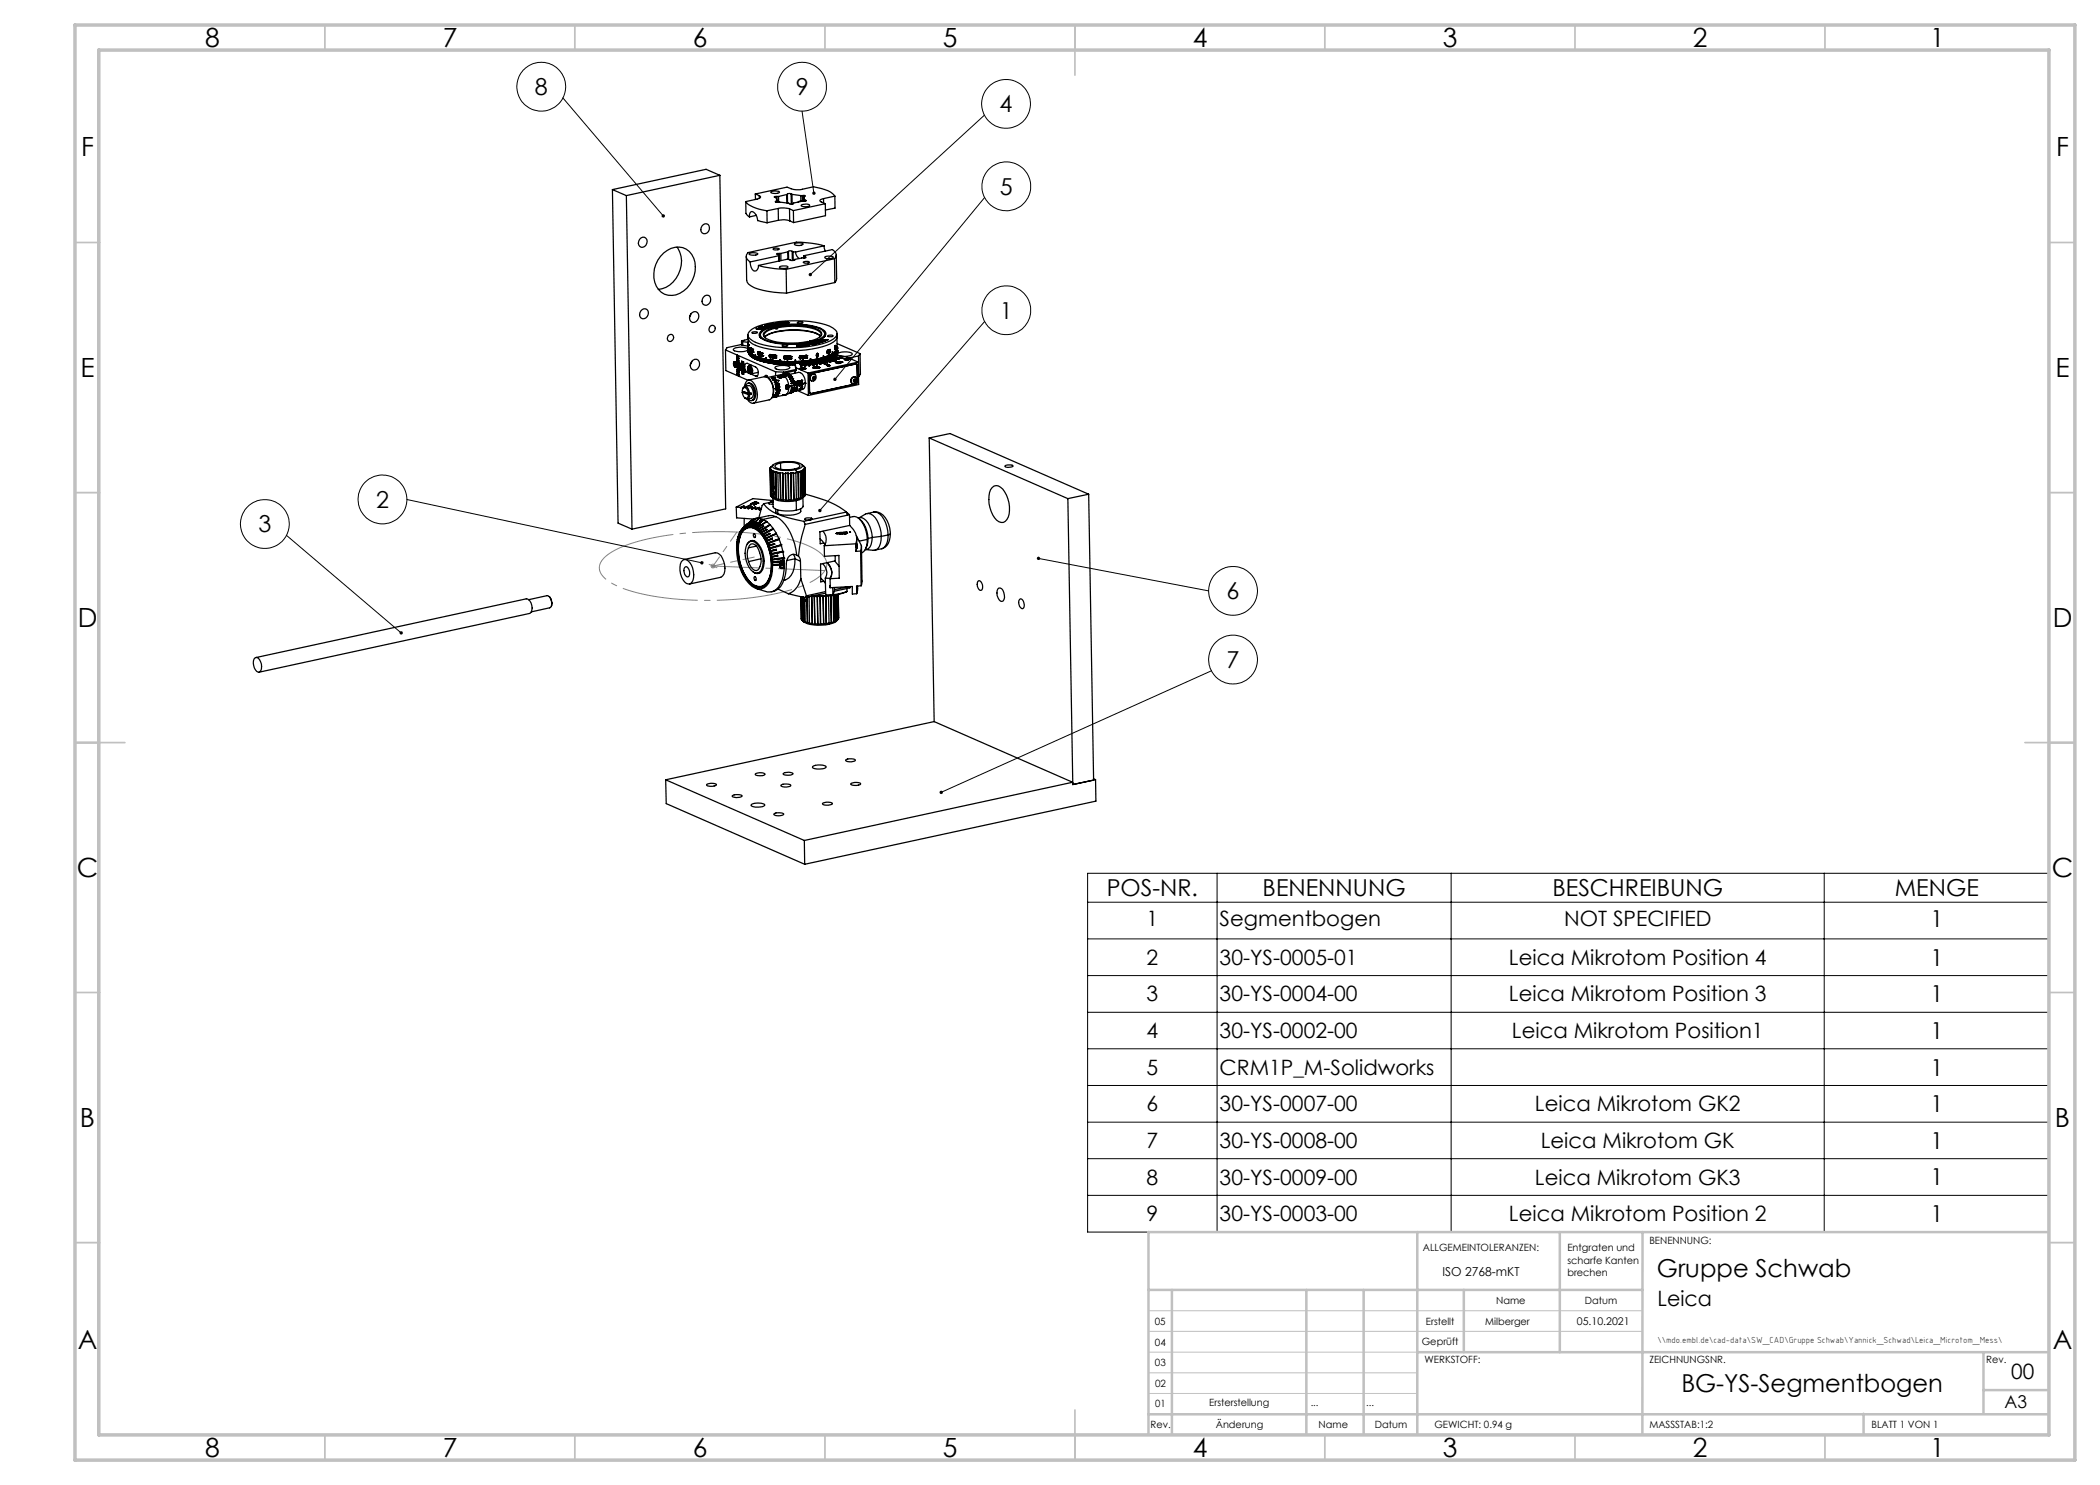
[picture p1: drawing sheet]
<svg xmlns="http://www.w3.org/2000/svg" width="420mm" height="297mm" viewBox="0 0 420 297" stroke-linecap="round" stroke-linejoin="round" font-family="sans-serif">
<defs><g id="words">
<g font-size="5.3">
<text x="41" y="9.5">8</text>
<text x="88.5" y="9.5">7</text>
<text x="138.5" y="9.5">6</text>
<text x="188.5" y="9.5">5</text>
<text x="238.5" y="9.5">4</text>
<text x="288.5" y="9.5">3</text>
<text x="338.5" y="9.5">2</text>
<text x="386" y="9.5">1</text>
<text x="16.2" y="31.2">F</text>
<text x="411.2" y="31.2">F</text>
<text x="16.1" y="75.5">E</text>
<text x="411.1" y="75.5">E</text>
<text x="15.5" y="125.5">D</text>
<text x="410.5" y="125.5">D</text>
<text x="15.4" y="175.5">C</text>
<text x="410.4" y="175.5">C</text>
<text x="16" y="225.5">B</text>
<text x="411" y="225.5">B</text>
<text x="15.5" y="269.7">A</text>
<text x="410.5" y="269.7">A</text>
<text x="41" y="291.5">8</text>
<text x="88.5" y="291.5">7</text>
<text x="138.5" y="291.5">6</text>
<text x="188.5" y="291.5">5</text>
<text x="238.5" y="291.5">4</text>
<text x="288.5" y="291.5">3</text>
<text x="338.5" y="291.5">2</text>
<text x="386" y="291.5">1</text>
</g>
<g font-size="4.9">
<text x="331.4" y="255.3">Gruppe Schwab</text>
<text x="336.3" y="278.3">BG-YS-Segmentbogen</text>
</g>
<g font-size="4.7">
<text x="107" y="19">8</text>
<text x="159.1" y="19">9</text>
<text x="199.9" y="22.4">4</text>
<text x="200" y="38.9">5</text>
<text x="200" y="63.7">1</text>
<text x="75.2" y="101.5">2</text>
<text x="51.7" y="106.5">3</text>
<text x="245.3" y="119.8">6</text>
<text x="245.3" y="133.6">7</text>
<text x="221.3" y="179.2">POS-NR.</text>
<text x="252.5" y="179.2">BENENNUNG</text>
<text x="310.5" y="179.2">BESCHREIBUNG</text>
<text x="379" y="179.2">MENGE</text>
<text x="386.1" y="185.4">1</text>
<text x="386.1" y="193.1">1</text>
<text x="386.1" y="200.4">1</text>
<text x="386.1" y="207.8">1</text>
<text x="386.1" y="215.1">1</text>
<text x="386.1" y="222.4">1</text>
<text x="386.1" y="229.8">1</text>
<text x="386.1" y="237.1">1</text>
<text x="386.1" y="244.4">1</text>
</g>
<g font-size="4.2">
<text x="229.3" y="185.2">1</text>
<text x="243.9" y="185.2">Segmentbogen</text>
<text x="312.8" y="185.2">NOT SPECIFIED</text>
<text x="229.3" y="193">2</text>
<text x="243.9" y="193">30-YS-0005-01</text>
<text x="301.8" y="193">Leica Mikrotom Position 4</text>
<text x="229.3" y="200.3">3</text>
<text x="243.9" y="200.3">30-YS-0004-00</text>
<text x="301.8" y="200.3">Leica Mikrotom Position 3</text>
<text x="229.3" y="207.6">4</text>
<text x="243.9" y="207.6">30-YS-0002-00</text>
<text x="302.4" y="207.6">Leica Mikrotom Position1</text>
<text x="229.3" y="214.9">5</text>
<text x="243.9" y="214.9">CRM1P_M-Solidworks</text>
<text x="229.3" y="222.3">6</text>
<text x="243.9" y="222.3">30-YS-0007-00</text>
<text x="307" y="222.3">Leica Mikrotom GK2</text>
<text x="229.3" y="229.6">7</text>
<text x="243.9" y="229.6">30-YS-0008-00</text>
<text x="308.2" y="229.6">Leica Mikrotom GK</text>
<text x="229.3" y="236.9">8</text>
<text x="243.9" y="236.9">30-YS-0009-00</text>
<text x="307" y="236.9">Leica Mikrotom GK3</text>
<text x="229.3" y="244.2">9</text>
<text x="243.9" y="244.2">30-YS-0003-00</text>
<text x="301.8" y="244.2">Leica Mikrotom Position 2</text>
<text x="331.5" y="261.2">Leica</text>
<text x="402.3" y="275.7">00</text>
</g>
<text font-size="3.5" x="400.9" y="281.6">A3</text>
<text font-size="2.5" x="288.5" y="255.3">ISO 2768-mKT</text>
<text font-size="2.1" x="315.4" y="265">05.10.2021</text>
<g font-size="2">
<text x="284.6" y="250.3">ALLGEMEINTOLERANZEN:</text>
<text x="313.5" y="250.3">Entgraten und</text>
<text x="329.9" y="248.7">BENENNUNG:</text>
<text x="313.5" y="252.8">scharfe Kanten</text>
<text x="313.5" y="255.3">brechen</text>
<text x="299.2" y="260.7">Name</text>
<text x="317" y="260.7">Datum</text>
<text x="231" y="264.9">05</text>
<text x="231" y="269.1">04</text>
<text x="284.4" y="268.9">Geprüft</text>
<text x="285.2" y="265">Erstellt</text>
<text x="297" y="265">Milberger</text>
<text x="231" y="273.3">03</text>
<text x="284.9" y="272.6">WERKSTOFF:</text>
<text x="329.9" y="272.6">ZEICHNUNGSNR.</text>
<text x="397.2" y="272.6">Rev.</text>
<text x="231" y="281.4">01</text>
<text x="231" y="277.3">02</text>
<text x="241.8" y="281.2">Ersterstellung</text>
<text x="262.1" y="281.2">...</text>
<text x="273.2" y="281.2">...</text>
<text x="230.1" y="285.7">Rev.</text>
<text x="243.2" y="285.7">Änderung</text>
<text x="263.7" y="285.7">Name</text>
<text x="275" y="285.7">Datum</text>
<text x="286.9" y="285.7">GEWICHT: 0.94 g</text>
<text x="329.9" y="285.7">MASSSTAB:1:2</text>
<text x="374.3" y="285.7">BLATT 1 VON 1</text>
</g>
<text font-size="1.8" x="331.5" y="268.6">\\mdo.embl.de\cad-data\SW_CAD\Gruppe Schwab\Yannick_Schwad\Leica_Microtom_Mess\</text>
</g></defs>
<path d="M142.1 113.2h1M142.2 112.9l.7 .7M142.6 112.7v1M142.9 112.9l-.7 .7" fill="none" stroke="#808080" stroke-width=".2"/>
<g fill="none" stroke="#000" stroke-width=".2">
<path d="M112.6 19.6l20 23.6M160.4 22.2l2.4 16.4M196.9 23l-34.8 31.9M196.9 39.5l-29.9 36.4M196.9 64.3l-32.9 37.8M81.4 99.9l59 12.7M57.3 107.1l22.9 19.5M207.7 111.7l34 6.5M242.3 134.2l-54.1 24.3M217.5 174.7h192.4v71.7h-192.4zM243.4 174.7v71.7M290.2 174.7v71.7"/>
<path d="M364.8 174.7v71.7M217.5 180.4h192.4M217.5 187.8h192.4M217.5 195.1h192.4M217.5 202.5h192.4M217.5 209.8h192.4M217.5 217.1h192.4M217.5 224.4h192.4M217.5 231.7h192.4M217.5 239.1h192.4"/>
<circle cx="108.3" cy="17.3" r="4.9"/>
<circle cx="160.4" cy="17.3" r="4.9"/>
<circle cx="201.2" cy="20.8" r="4.9"/>
<circle cx="201.3" cy="37.3" r="4.9"/>
<circle cx="201.2" cy="62" r="4.9"/>
<circle cx="76.5" cy="99.9" r="4.9"/>
<circle cx="53" cy="104.8" r="4.9"/>
<circle cx="246.6" cy="118.2" r="4.9"/>
<circle cx="246.6" cy="131.9" r="4.9"/>
</g>
<path d="M125 109.1a8.5 8.5 0 0 0-5 3.6 2.82 2.82 0 0 0 1.5 3.4 27.5 27.5 0 0 0 12 3.5 64.7 64.7 0 0 0 26-2.1 10.2 10.2 0 0 0 5.5-3.5 2.69 2.69 0 0 0-1.2-3.6 26.5 26.5 0 0 0-11.8-3.6 65.3 65.3 0 0 0-26.1 2l-.9 .3" fill="none" stroke="#808080" stroke-width=".2" stroke-dasharray="15.2 1.3 1.3 1.3" stroke-dashoffset="5.3" stroke-linecap="butt"/>
<path d="M229.7 266.3h98.8M229.7 270.4h53.8M229.7 262.1h98.8M229.7 274.6h53.8M229.7 278.7h53.8" fill="none" stroke="#c0c0c0" stroke-width=".2"/>
<g fill="none" stroke="#c0c0c0" stroke-width=".35">
<path d="M65 5v5M115 5v5M165 5v5M215 5v10M265 5v5M315 5v5M365 5v5M15 48.5h5M410 48.5h5M15 98.5h5M410 98.5h5M15 148.5h10"/>
<path d="M405 148.5h10M15 198.5h5M410 198.5h5M15 248.5h5M410 248.5h5M65 287v5M115 287v5M165 287v5M215 282v10M265 287v5M315 287v5M365 287v5"/>
</g>
<g fill="none" stroke="#c0c0c0" stroke-width=".5">
<path d="M229.7 258h98.8M234.4 258v29M261.3 258v29M272.7 258v29M283.5 246.4v40.6M292.8 258v12.4M312 246.4v24M328.5 246.4v40.6M409.7 246.4h-180v40.6M283.5 270.4h126.2M396.7 270.4v12.3M396.7 278h13"/>
<path d="M229.7 282.9h180M372.7 282.7v4.3"/>
</g>
<path d="M15 5h400v287h-400zM19.8 10h390v277h-390z" fill="none" stroke="#c0c0c0" stroke-width=".7"/>
<path d="M150.8 111.4l-8.2 1.8" fill="none" stroke="#808080" stroke-width=".2" stroke-dasharray="15.2 1.3 1.3 1.3" stroke-dashoffset="12.9"/>
<path d="M142.6 113.2l22.4 .9" fill="none" stroke="#808080" stroke-width=".2" stroke-dasharray="15.2 1.3 1.3 1.3" stroke-dashoffset="6"/>
<path d="M142.6 113.2l4.8-6.8" fill="none" stroke="#808080" stroke-width=".2" stroke-dasharray="15.2 1.3 1.3 1.3" stroke-dashoffset="13"/>
<path d="M143.4 113.5l-1.6-.6" fill="none" stroke="#808080" stroke-width=".2" stroke-dasharray="15.2 1.3 1.3 1.3"/>
<path d="M132.5 42.9l-.1 .1a.34 .34 0 0 0 0 .4 .34 .34 0 0 0 .5 0l-.3-.2 .3 .2a.34 .34 0 0 0 0-.4 .34 .34 0 0 0-.4-.1zM166.8 75.6l-.1 .2 .1 .3 .2-.2-.2 .2a.34 .34 0 0 0 .4 0 .34 .34 0 0 0 0-.5 .34 .34 0 0 0-.4 0zM162.6 38.3l-.1 .1a.36 .36 0 0 0 0 .4 .36 .36 0 0 0 .3 .2v-.4v.4a.34 .34 0 0 0 .3-.5 .34 .34 0 0 0-.5-.2zM161.8 54.7l-.1 .2 .1 .2 .3-.2-.3 .2a.33 .33 0 0 0 .5 0 .33 .33 0 0 0 0-.4 .33 .33 0 0 0-.5 0zM163.8 101.8l-.1 .2 .1 .4 .2-.3-.2 .3a.34 .34 0 0 0 .4-.1 .34 .34 0 0 0 0-.4 .34 .34 0 0 0-.4-.1zM140.1 112.4a.34 .34 0 0 0 .1 .5 .34 .34 0 0 0 .5-.3h-.3h.3a.34 .34 0 0 0-.2-.3 .34 .34 0 0 0-.4 .1zM207.5 111.4l-.1 .2 .3 .1-.3-.1a.35 .35 0 0 0 .3 .4 .35 .35 0 0 0 .3-.4 .35 .35 0 0 0-.5-.2zM188 158.2l-.1 .4 .3-.1-.3 .1a.33 .33 0 0 0 .5 .2 .33 .33 0 0 0 .1-.5 .33 .33 0 0 0-.5-.1zM79.9 126.4v.1a.34 .34 0 0 0 .2 .4 .34 .34 0 0 0 .4-.1l-.3-.2 .3 .1a.34 .34 0 0 0-.1-.4 .34 .34 0 0 0-.5 .1z" fill="#000"/>
<g fill="none" stroke="#000" stroke-width=".25">
<path d="M122.5 37.9l1.1 66.7 2.8 1.2M122.5 37.9l2.8 1.2M125.3 39.1l1.1 66.7M144 35.1l-2.8-1.2-18.7 4M144 35.1l-18.7 4M144 35.1l1.1 66.7-18.7 4M151.1 38.8l6.3-1.4a4.4 4.4 0 0 0 3.1 .4l2.2-.4 2.9 .7 .8 .6 .6 .5M151.1 38.8l.7 .3M151.1 38.8v1.1M151.8 39.1l.3 .3-.3 .3-2.6 .6M151.8 39.1l.1 .6M154.2 38.4l.7-.2 1 .2a1.35 1.35 0 0 1-1.7 0z"/>
<path d="M155.4 39.3h.3M155.4 39.3l-.6 .1 .5 .1 .1 .7h-.2M155.4 39.3v1.2M155.7 39.3v1.1M157.3 38.9l-1.6 .4M157.3 38.9l.1 1.7M157.5 38.8l-.2 .1M157.5 38.8v1.8M158.2 38.8l.2 .1M158.2 38.8l-.4-.1-.3 .1M158.2 38.8l.1 2M158.4 38.9l1.8 .2"/>
<path d="M158.4 38.9v1.9M160.2 39.1h.3M160.2 39.1v1.1M160.5 39.1l.6 .1-.4 .2M160.5 39.1v1M160.7 39.4l.1 .8M160.7 39.4l.2 .6M160.9 40h.1M160.9 40v.2M164.7 39.7l-.6 .2-.1 .2 1.1 .6M164.7 39.7v.9M167 39.2l-2.3 .5"/>
<path d="M167 39.2v2.4l-1.9 .4M128.2 47.6a.81 .81 0 0 1 1 .1 .81 .81 0 0 1 .2 .9 .86 .86 0 0 1-1.1 .9 .86 .86 0 0 1-.6-1.2zM132.8 50.6a3.6 3.6 0 0 1 4.1-.9 3.6 3.6 0 0 1 2.2 3.6 5.6 5.6 0 0 1-4.7 5.8 3.7 3.7 0 0 1-3.6-4.4 5.9 5.9 0 0 1 2-4.1zM135.4 49.4a5.6 5.6 0 0 1-3.7 8.5M140.7 59.5a.82 .82 0 0 1 1.1-.4 .82 .82 0 0 1 .3 1.2 .89 .89 0 0 1-1.3 .7 .89 .89 0 0 1-.1-1.5zM140.7 44.9a.8 .8 0 0 1 1 .1 .8 .8 0 0 1 .2 1 .89 .89 0 0 1-1.4 .7 .89 .89 0 0 1-.1-1.5zM149.2 40.3a6.3 6.3 0 0 0 4.2 1.9M149.2 40.3v2.4l.7 .7M149.3 51.3v4.8a2.03 2.03 0 0 0 1.5 1.4l2.8 .8 3.7 .3M149.8 50.8a1.57 1.57 0 0 1 1.8 0 1.57 1.57 0 0 1-1.8 0zM149.9 43.4a.83 .83 0 0 1 .5-1.1 1.92 1.92 0 0 1 1.2 1.8l1.8 .5M150 52.4v.2a1.72 1.72 0 0 0 1 1.6 .98 .98 0 0 0 .7-1.1"/>
<path d="M151.3 43.1l-1.4 .3M151.7 53.1a22.8 22.8 0 0 0 5.5 .8M153.4 42.2v2.4M154.7 49.7l.7-.1 .5 .2a.98 .98 0 0 1-1.3 0zM155.2 40.2l-.2 .1 .1 .1h.8l1.8 .2 .6 .2 .3-.1M155.2 40.2v.3M155.4 40.2v.3M155.6 41.7l1.2-.1 1.1 .2M155.6 41.7l-2.2 .5M155.6 41.7l.1 2.4M155.7 44.1a4 4 0 0 1 2.2 .1M155.7 44.1l-2.3 .5"/>
<path d="M155.8 51.1v1.1M155.8 51.1l-5.8 1.3M155.9 50.7h.3M155.9 50.7l-.6 .1 .4 .1 .1 .2M155.9 50.7v1.5M155.9 53.4l.3-.2h1l.4 .3a1.5 1.5 0 0 1-1.7-.1zM156.2 50.7v1.4M157.2 53.9l.1 4.7M157.6 50.4l-1.4 .3M157.6 50.4v1.5M157.7 50.3l-.1 .1M157.7 50.3v1.6"/>
<path d="M157.9 41.8l.8 .3M157.9 41.8v2.4M157.9 44.2l.8 .3M158.4 50.3h.2M158.4 50.3l-.5-.1-.2 .1M158.4 50.3l.1 1.8M158.6 50.3l.5 .1M158.6 50.3v1.8M158.6 40.7h.1M158.7 42.1v2.4M158.8 52l-.6 .1-.2-.2h-.6l-5.7 1.2M158.8 52h.1"/>
<path d="M158.9 48.8a1.54 1.54 0 0 1 1.7 .1 1.41 1.41 0 0 1-1.7-.1zM159.1 50.4l.3 .9 .4 .4M160.2 40.2l-.6 .2M160.2 41.1l1.1-.3 .5 .1 .1 .2a1.5 1.5 0 0 1-1.7 0zM160.5 40.1l-.3 .1M160.7 52.4a1.11 1.11 0 0 1 1.2 .1 1.11 1.11 0 0 1-1.2-.1zM160.7 40.2l-2.1 .5M160.8 40.1h-.3M160.8 51.1l5.7-1.2a1.1 1.1 0 0 1 .4 1.8M160.8 51.1v.5M160.8 51.1v.2M160.8 51.3l.2 .1"/>
<path d="M160.8 51.3v.3M161 51.4l.2 .1-.8 .1-1.6 .4M161 51.4v.2M161 40l.3 .1-.6 .1M161 40v.2M164.8 49.2a20.8 20.8 0 0 0-5.5-.8l-9.7 2.1a1.1 1.1 0 0 0 .4 1.9M164.8 49.2l.3 1M164.8 49.2l-5.7 1.2M165 51.4a1.5 1.5 0 0 1 1.7 .1l-1.1 .2-.5-.1zM165.1 40.7l-6.4 1.4M165.1 40.7v2.4l-6.4 1.4M166.9 51.7l-9.7 2.2"/>
<path d="M166.9 51.7l.1 4.8M167 56.5l-9.7 2.1M167.3 51v4.7l-.3 .8M128.2 62.2a.87 .87 0 0 1 1.3-.2 .87 .87 0 0 1-.1 1.3 .87 .87 0 0 1-1.3 .2 .87 .87 0 0 1 .1-1.3zM133.6 67.2a.62 .62 0 0 1 1-.2 .62 .62 0 0 1-.1 1 .62 .62 0 0 1-.9 .1 .62 .62 0 0 1 0-.9zM138.1 62.8a.88 .88 0 0 1 1.3-.4 .88 .88 0 0 1 .3 1.2 .9 .9 0 0 1-.9 .9 .9 .9 0 0 1-.9-.9zM138.2 62.7l-.3 .7M138.3 72.3a.88 .88 0 0 1 1.2-.4 .88 .88 0 0 1 .4 1.3 .97 .97 0 0 1-1.4 .7 .97 .97 0 0 1-.2-1.6zM138.4 72.3l-.3 .7M142 65.4a.62 .62 0 0 1 .9-.2 .62 .62 0 0 1 0 1 .62 .62 0 0 1-1 .1 .62 .62 0 0 1 .1-.9zM145.1 70l10 4.4M145.1 70l.1 4.1 4.4 2"/>
<path d="M146.8 72.5v.5M146.8 73l.2 .4M146.8 72.5l.1-.1a.55 .55 0 0 1 .4 .4 .55 .55 0 0 1-.3 .6l-.2-.4zM146.9 72.3a.7 .7 0 0 1 .2 1.1 .69 .69 0 0 1-.2-1.1zM146.9 73.3h.1M146.9 72.6l-.1-.1 .2-.1 .2 .3v.5l-.2 .2M146.9 73l.2 .2M146.9 73h-.1M146.9 72.6v.4M147.1 72.5l-.2 .1M147.1 73.2l-.1 .2M147.1 72.6h-.2"/>
<path d="M147.2 73.1l-.1 .1M147.2 72.9l-.3 .1M147.4 71.1h.1M147.4 71.1l.3 .2M147.4 71.1l.3 .3M147.4 72.2l.3 .2-.2-.1M147.4 72.2v.2M147.4 71.6v-.1l.3 .1v.3M147.4 71.6v.2M147.4 71.8l.2 .2M147.4 72l.1 .2M147.4 72.8l.1 .2"/>
<path d="M147.4 71.4l.1 .4M147.4 71.6h.1M147.4 72h.1M147.4 72.4h.1M147.4 72.8h.1M147.4 71.8h.1M147.4 73.5h.1M147.4 73.2h.1M147.4 71v.1M147.4 73.2l.3 .1M147.4 73.5l.3 .1M147.4 71.1l.1 .1"/>
<path d="M147.4 72.2h.1M147.5 72.5l.2 .2-.2-.1M147.5 72.4v.1M147.5 72.5v.1M147.5 72l.2 .2M147.5 71.9v.1M147.5 71.9h.1M147.5 71.9l-.1 .1M147.5 72.8v.1M147.5 73h.1M147.5 71.8l.1 .1M147.5 72.5h.1"/>
<path d="M147.5 73.8h.1M147.5 74.4h.1M147.5 74.7h.1M147.5 74.9h.1M147.5 74.3h.1M147.5 73.2l.2 .1M147.5 74.3v-.4l.2 .2v.3M147.5 74.3l.2 .1-.2 .2 .2 .2v.4M147.5 74.7l.2 .1v.2M147.5 74.9l.2 .1M147.5 73.8l.2 .1M147.5 74.4l.2 .1"/>
<path d="M147.5 71.6l.2 .1M147.5 72.3h.1M147.5 72.7v.1M147.5 72.7h.1M147.5 72.7l-.1 .1M147.5 71.2h.1M147.5 71.4h.1M147.5 72.2h.1M147.5 74h.1M147.5 72.2h.2v-.1v.1M147.5 71.2v.2M147.5 74v.3"/>
<path d="M147.5 71.4l-.1 .1M147.5 71.2l.2 .2M147.5 72.3v.1M147.5 72.6h.1M147.5 73.7h.1M147.5 72.9h.1M147.5 73.7l.2 .2M147.6 72.8v-.1l.1 .4M147.6 72.8l-.1 .1M147.6 73h-.1M147.6 72h.1M147.6 72.9l-.1 .1"/>
<path d="M147.6 72.8h.1M147.6 73.7l.1 .3-.2-.2M147.6 72.7v.1M147.6 74h.1M147.6 74.3h.1M147.6 74v.3M147.6 72.8v.2M147.6 72.8l.1 .1M147.6 71.9h.1M147.6 74.1h.1M147.6 74.1v.2M147.7 71.9l-.1 .1"/>
<path d="M147.7 72.9v.2M147.7 73.1h.1M147.7 71.4h.1M147.7 71.9h-.1M147.7 71.7v.2M147.7 71.7h.1M147.7 72.2h.1M147.7 71.3l-.3 .2M147.7 73.3v.2M147.7 73.3h.1M147.7 72.9h.1M147.7 73.1v.2"/>
<path d="M147.7 71.4l-.3 .1M147.7 73.5h.1M147.7 74.1h.1M147.7 74.4h.1M147.7 74.5h.1M147.7 75h.1M147.7 73.6l-.2 .1M147.7 73.1v.6h-.1M147.7 74.1v.3M147.7 75v.2M147.7 74.5l-.2 .2M147.7 74.5l-.2 .1"/>
<path d="M147.7 75.2h.1M147.9 72.7h.1M147.9 73.1h.1M147.9 73.2h.1M147.9 73.2l.3 .1-.2 .2 .2 .2-.3-.1M147.9 72.7h.3M147.9 72.7l.2 .1M147.9 73.2l.3 .1M147.9 73.6h.1M147.9 73.9h.1M147.9 73v.1M147.9 73.4v.2"/>
<path d="M147.9 74v-.4l.3 .2v.2M147.9 73.1l.2 .1M147.9 73l.2 .1M148 73.7l.1 .1M148 73h.1M148 73.8h.2M148 72.7v.3M148 73.8v.2M148.1 72.7h.1M148.1 74h.1M148.1 73.8h.1M148.1 72.8h.1"/>
<path d="M148.1 73h.1M148.1 73.2h.1M148.1 73.3h.1M148.1 73l.1 .1M148.1 73.3l-.2 .1M148.1 73.1h.1M148.2 73.2h.1M148.2 73.8h.1M148.2 74h.1M148.2 72.7v.5M148.2 73.8v.2M148.2 73.3l-.3 .1"/>
<path d="M148.3 68.2v.8l.3 .1M148.3 68.9l-2.9 .6-.3 .5M148.3 73.3l.1 .2M148.3 74.2l.1 .2M148.3 72.7h.1M148.3 72.9h.1M148.3 73h.1M148.3 72.6h.1M148.3 73.3h.1M148.3 72.7v-.5l.3 .2v.3M148.3 72.6l.3 .1-.2 .2 .2 .2-.3-.1M148.3 73.6l.3 .2"/>
<path d="M148.3 72.9v.1M148.3 72.7l.3 .1M148.3 73.9h.1M148.3 74.2h.1M148.4 73.1h.2v.5M148.4 73.1l-.1 .2M148.4 74.2l.1 .1M148.4 74a.29 .29 0 0 1 .3 .1 .29 .29 0 0 1-.1 .4v-.1M148.4 74l-.1 .2M148.4 72.3h.1M148.4 73.1h.1M148.4 74.2v.1"/>
<path d="M148.4 73.5h.1M148.4 74.7h.1M148.4 74.3v.4M148.4 74.4l.3 .1M148.4 72.3l-.1 .3M148.4 73.8v.1M148.4 72.3l.1 .1M148.4 73.5v.1M148.4 74h.1M148.4 73.5l-.1 .1M148.4 74v.2M148.4 74.5h.1"/>
<path d="M148.4 78.5a1.11 1.11 0 0 0 .9 1.2l.3-.4 .1-.4M148.4 73.8h.1M148.4 78.5l.4-.1 1.4 .4M148.4 78.5l1.3 .4M148.4 73.6v.2M148.4 73.2h.1M148.4 73.4v-.1l.1 .2h-.1M148.4 73.8l-.1 .1M148.4 73.7h.1M148.4 73.4h.1M148.5 73.2h-.1v.2M148.5 73.2l.1 .2"/>
<path d="M148.5 74l-.1 .2M148.5 74l.1 .3M148.5 72.4h.1M148.5 72.6h.1M148.5 73.2h.1M148.5 74.3h.1M148.5 72.4v.2M148.5 74.2v.2h-.1M148.5 74.2h.1M148.5 74h.1M148.5 77.8a.55 .55 0 0 1 .4-.4 .55 .55 0 0 1 .5 .1l.5 1.2M148.5 74.5h.1"/>
<path d="M148.5 74.8h.1M148.5 68.3l-.2-.1 1.3-.4v1.1M148.5 74.5v.3M148.5 68.3l1.1 .2M148.5 68.3l.1 .8M148.6 73.6h.1M148.6 74.5h.1M148.6 69.1l1 .1M148.6 74.5l-.1 .3M148.6 73.4v.1M148.6 73.5v.1M148.6 74.4h.1"/>
<path d="M148.6 72.4h.1M148.6 72.7h.1M148.6 72.8h.1M148.6 73.5h.1M148.6 73.4h.1M148.6 72.8l-.3 .1M148.6 72.4v.3M148.6 73.8h-.2M148.6 77.6l.2-.1a.99 .99 0 0 1 .9 1.2l-1.3-.5zM148.6 74.3v.1M148.6 74.3h.1M148.6 74.6h.1"/>
<path d="M148.6 74.8h.1M148.6 73.8v.1M148.6 73.9h-.3M148.6 73.9h-.2M148.7 74.5l-.1 .3M148.7 73.3h.1M148.7 73.3l.1-.3 .1 .3M148.8 73.3l.3 1.1-.3-1.1M148.8 73.3h.1M148.9 77.3a1.2 1.2 0 0 1 1.2-1.2 3.5 3.5 0 0 1 1 4.3 .82 .82 0 0 1-1.3-.1l-.4-.5M148.9 77.3l.8-.2a1.58 1.58 0 0 1 .9 2.2l-.4 .4-.7 .1M149.1 77.3l.2-.5 .3-.1a1.91 1.91 0 0 1 1.4 2.1 1.08 1.08 0 0 1-.8 1.3l-.6-.3"/>
<path d="M149.5 74.5l-.2-.2a1.18 1.18 0 0 1 0-1.6l1.8 .7a1.3 1.3 0 0 1 .3 1.8h-.2M149.5 74.5l.5 .2M149.6 73.4l.2-.3a1.04 1.04 0 0 1 .4 1.7l-.4-.2M149.6 76.7a.87 .87 0 0 1 1.1 .5 2.36 2.36 0 0 1 0 2.8l-.3 .1M149.6 69h.1M149.6 68.8v1M149.6 68.9h.1M149.6 68.9v.1M149.6 69.8h.1M149.6 69v.3M149.6 69.8a2.79 2.79 0 0 0-3 .1 2.32 2.32 0 0 0 2.6 .3l.4-.3M149.6 73.6v.5"/>
<path d="M149.6 73.6l.3-.2 .3 .4v.6l-.3 .1M149.6 74.1l.3 .4M149.6 73.6h.2M149.6 69.8l.1 .8M149.7 69v.1M149.7 69h.1M149.7 69.1l-.1 .3M149.7 70.5v.1M149.7 69.6v.9M149.7 70.4v.1M149.7 70.5h.1M149.7 70.4h.1"/>
<path d="M149.7 78.7h.2M149.7 78.9h.2M149.7 70.6h.1M149.7 69.1v.4M149.7 69v.6M149.7 69.6h.1M149.7 69.5h.1M149.7 69.5l.1 1.3M149.7 70.1h.1M149.7 70.6v.1M149.7 70.7h.1M149.7 74.5h-.2"/>
<path d="M149.8 73.2a.9 .9 0 0 1 .3 1.5 .88 .88 0 0 1-.3-1.5zM149.8 70.2h.1M149.8 70.2v.6M149.8 70.8h.1M149.8 70.8v.1M149.8 70.9h.1M149.8 74l.2 .4M149.8 74l-.2 .1M149.8 70.3v.6M149.8 73.6v.4M149.9 70.9v-.9l.1 1M149.9 70.9h.1"/>
<path d="M149.9 66.3a8.7 8.7 0 0 1 4.8-1.8 23.2 23.2 0 0 1 11.2 .7 2.28 2.28 0 0 1 1.5 1.5 1.95 1.95 0 0 1-1.3 1.5 23.7 23.7 0 0 1-15 .3 2.28 2.28 0 0 1-1.5-1.5zM149.9 78.9l-.1 .8a.54 .54 0 0 1-.9-.2M149.9 78.7l.3-.1v.2M149.9 70.4h.1M150 71v.1M150 71h.1M150 70.4v.6M150 73.5l-.2 .1M150 70.6l.1 .6M150 71.1h.1M150 74.4l-.1 .1M150.1 69.8v.4"/>
<path d="M150.1 73.6h-.3M150.1 70.6v.6zM150.1 69.6v.5M150.1 69.6h.1M150.1 69.5l.1 .4M150.1 69.5v.3M150.1 71.2l.1 .1M150.1 70.1v.1M150.1 69.6l.1 .1M150.1 69.8h.1M150.1 71.2h.1M150.1 69.5h.1"/>
<path d="M150.1 74.8l1.1 .4M150.2 70.1h-.1M150.2 69.7h.1M150.2 69.9h.1M150.2 70.1h.1M150.2 69.7v.4M150.2 69.9l-.1 .3M150.2 71.3v-.6l.2 .7M150.2 73l-.3 .1M150.2 74.3l-.2 .1M150.2 74h-.4M150.2 78.8l-.3 .1"/>
<path d="M150.2 71.3h.1M150.2 69.8l.1 .2M150.2 69.8h.1M150.3 70l.1 .1M150.3 70.2h.1M150.3 69.8v.2M150.3 69.8h.1M150.3 70.3h.1M150.3 69.7l.1 .1M150.3 69.7l-.1 .1M150.3 70.5l.1 .9zM150.3 69.7v.1"/>
<path d="M150.3 70h.1M150.3 69.7h.1M150.4 71.4l.1 .1M150.4 69.7h-.1M150.4 70v.1M150.4 69.8v.2M150.4 70h.1M150.4 71.4h.1M150.4 69.8h.1M150.4 66.5a.97 .97 0 0 1 1.1 0 .97 .97 0 0 1-1.1 0zM150.4 70.1l-.1 .1M150.4 70.3h-.1"/>
<path d="M150.4 70.1h.1M150.4 70.3h.1M150.4 70v.3M150.5 69.9l.1 .1M150.5 69.9h.2l-.2 .4M150.5 71.5v-.6l.1 .6M150.5 71.5h.1M150.5 70h-.1M150.5 70.1v.2M150.5 70.3l.1 .2M150.5 70.3l.1 .1M150.5 69.8l.2 .2"/>
<path d="M150.5 69.8h.1M150.5 70.1h.1M150.5 69.8v.1M150.5 70.2v.1M150.6 70.5h.1M150.6 70.4h.1M150.6 70.4v.1M150.6 71.5v-.6v.7M150.6 71.5l.1 .1M150.6 70.1h-.1M150.6 70l-.1 .1M150.6 71.6h.1"/>
<path d="M150.6 70h.1M150.7 70.4h.1M150.7 70.5h.1M150.7 70l-.1 .1M150.7 70.4v.1M150.7 71.6v-.6l.1 .6M150.7 71.6h.1M150.8 71.6l.1 .1M150.8 71.6h.1M150.9 71.1h.1M150.9 71.1v.6M150.9 71.1v.7h.2"/>
<path d="M150.9 71.7h.1M151 71.7h.1M151.1 71.8v-.9v.9M151.1 71.8h.1M151.1 71.8l.1 .1M151.2 71.9h.1M151.3 71.3v.6l.1 .1M151.3 71.9h.1M151.3 65.7h.1M151.3 65.7l-.1 .1 1.2 .1-.4-.2M151.3 65.7l1 .2M151.4 72v-.7v.7"/>
<path d="M151.4 72h.2M151.4 71.9v.1M151.5 71.9h.1M151.5 70.6l.2 .4M151.5 70.6h.1M151.5 75.2h-.3M151.6 70.6l.1 .4M151.6 70.4l.1 .5M151.6 70.4h.1M151.6 72v-.6l.1 .6 .1 .1M151.6 72h.1M151.7 70.3l.1 .4"/>
<path d="M151.7 70.3l-.2 .3M151.7 70.3l-.1 .3M151.7 70.4l.1 .1M151.7 70.4h-.1M151.7 70.4v.1M151.7 74.5l-1.5 .3M151.7 70.9h.1M151.7 70.5h.1M151.7 70.5l.1 .2M151.8 70.5v.2M151.8 70.7l-.1 .2M151.8 70.7l-.1 .3"/>
<path d="M151.8 72.1v-.6l.1 .6h.1M151.8 70.7v.2M151.8 70.8l-.1 .1M151.8 72.1h.1M151.8 70.7v.1M151.8 70.7h.1M151.8 65.4l1.1 .2-.9 .1M151.8 65.4l-.1 .1 .9 .1M151.8 65.4v.1M151.9 70.6l.1 .2M151.9 65.6h.1M151.9 70.6h.1"/>
<path d="M151.9 70.9l.1 .2M151.9 67.1l.1 .3M151.9 70.9h.1M152 70.8h.1M152 70.8l-.1 .1M152 70.7l.1 .1M152 70.4l.2 .2-.1 .2M152 70.4l-.1 .2M152 72.1v-.8v.9M152 70.4l-.1 .2 .1 .2M152 70.5l.2 .2M152 70.5v.2"/>
<path d="M152 70.5l.1 .2M152 70.8v.2M152 65.7h.1M152 70.8l.1 .1M152 72.1h.1M152 65.7l.4 .2M152 72.2h.2M152.1 70.9v.1M152.1 71h-.1M152.1 72.1h.1M152.1 70.8l.1 .2M152.1 70.8h.1"/>
<path d="M152.1 70.8l.1 .1M152.1 70.7v.1M152.1 70.7h.1M152.2 70.9l-.1 .1M152.2 70.7l-.1 .1M152.2 65.2l.9 .4h-.1zM152.2 71l-.2 .1M152.2 71h.1M152.2 72.2l.1-.6v.6l.2 .1M152.2 72.2h.1M152.3 70.6l.2 .1M152.3 70.6h.3l-.3 .4"/>
<path d="M152.3 65.9h.1M152.3 65.2h.1M152.3 65.2h-.1M152.3 70.9v.1M152.3 71l.1 .2M152.3 70.6h.1M152.3 70.9h.1M152.3 66.1a16.3 16.3 0 0 1 10.3-.9 3.8 3.8 0 0 1 2.6 1.4 1.27 1.27 0 0 1-1.1 1.2 17.6 17.6 0 0 1-11.2 .2 1.1 1.1 0 0 1-.9-1.5zM152.3 71l.2 .2M152.3 71h.1M152.4 70.9l-.1 .1M152.4 66.4l-.1 .1a.77 .77 0 0 0-.1 1.2"/>
<path d="M152.4 70.8l-.1 .1M152.4 70.8h.1M152.4 70.8v.1M152.4 71.2h.2M152.5 72.3l-.1-.6 .1 .6M152.5 71.2h.1M152.5 72.3l2.6 .5 3.9 .2M152.5 71.2h-.1M152.5 72.3h.1M152.5 70.7l-.1 .1M152.5 72.3l.2 .1M152.5 70.7h.1"/>
<path d="M152.6 71.1h.1M152.6 71.1l-.2 .1M152.6 71.1v.1M152.6 65.6h.1M152.6 65.6h-.8l.5 .3M152.7 71.8h.1M152.7 72.4h.1M152.7 71.8l.1 .6h.1M152.7 71.8v.6M152.9 71.8h.1M152.9 71.8l.1 .6M152.9 72.4h.1"/>
<path d="M153 72.4l.2 .1M153 72.4h.1M153 75.2h.1M153.1 75.1h.2l.2 .4-.2-.4-.3 .2zM153.1 65l.9 .3a.84 .84 0 0 1-1 0M153.1 65h.1M153.1 65h-.1l.3 .2M153.1 65.3l.1 .1M153.2 65.2l-.2 .1M153.2 65.2h.1M153.2 75.1l.3 .4M153.2 75.1l-.1 .2"/>
<path d="M153.2 75.1l.3 .2M153.2 72.5h.1M153.2 72.5h.2M153.2 71.6v.9M153.2 65.4h.2M153.2 65.4h.1M153.2 75.4a3.3 3.3 0 0 1 1.1 4.3l-.3 .2-3.3 .7M153.2 75.4l-.3-.1-3.2 .7M153.3 65.2h.1M153.3 65.2h-.1M153.3 75.2l-.1 .2M153.4 65.4h.1"/>
<path d="M153.4 75.4h.1M153.4 72.5h.1M153.5 71.9v.6l.2 .1M153.5 71.9l-.1 .6M153.5 72.5h.1M153.5 71.9v.6M153.5 75.5l2.7-.6a2.2 2.2 0 0 1 1.6 2.3 1.6 1.6 0 0 1-.7 1.7l-.3 .1M153.6 65.3l-.2 .1M153.6 65.3h.1M153.7 75.7a3.4 3.4 0 0 1 .8 3.6M153.7 72.6v-.6v.6M153.7 72v.5"/>
<path d="M153.7 72.6h.3M153.7 72.5l.1 .1M153.7 65.3l-.3-.1-.2 .2M153.7 65.3h.1M153.7 72.5v.1M153.7 65.3h-.1M153.8 64.9h.1M153.8 64.9l.5 .2M153.8 71.2l.3 .3M153.8 71.2h.1M153.9 71.2l.2 .3M153.9 71.2l.1 .3"/>
<path d="M153.9 64.8h.1M153.9 64.8l-.5 .1 1 .3M153.9 64.8l-.1 .1M154 72.6v-.6v.6M154 71l-.1 .2M154 72.6h.1M154 71h.1M154 70.9l.2 .4M154 70.9l-.2 .3M154 72.6h.2M154 70.9l-.1 .3M154 71h.2"/>
<path d="M154.1 71.5h.1M154.1 71.4l-.1 .1M154.1 71l.1 .2M154.1 71h.1M154.2 71.5h-.1M154.2 71v.2M154.2 72v.6zM154.2 71.2l-.1 .2M154.2 71.3l-.1 .2M154.2 71.3h.1M154.2 72.6h.1M154.3 72.7h.2l.1-.9v.9h.2"/>
<path d="M154.3 71.3l-.1 .1M154.3 72.6h.1M154.3 65.1h.1M154.3 71.3l.2 .3M154.3 71.3l.3 .3M154.3 71.3h.1M154.4 75.6v.1M154.4 65.2h.1M154.4 75.7h.4M154.4 75.7l.1-.2 .4 .1-.1 .1M154.4 75.7h.1M154.4 71.1l.1 .4"/>
<path d="M154.4 64.7h.1M154.4 64.7l.5 .3M154.4 75.5l-.1 .2 .2 .1a.3 .3 0 0 0 .3 .1 .3 .3 0 0 0 .2-.3M154.4 75.5l.6 .1M154.4 75.5l-.1 .1M154.4 75.5h.1M154.5 65l-.1 .2M154.5 65h.1M154.5 65l-.2 .1M154.5 71l.2 .3M154.5 71h-.1l-.1 .3M154.5 71l-.2 .3"/>
<path d="M154.5 71l-.1 .1M154.5 71l.1 .1M154.5 71.5h.1M154.5 72.7h.1M154.5 71.6h.1M154.5 71h.1M154.6 71l.1 .1M154.6 71l-.2 .1M154.6 71.5h-.1M154.6 71.1h.1M154.6 71.1l.1 .2M154.7 71.6h-.1"/>
<path d="M154.7 71.3h.1M154.7 71.1l-.1 .4M154.7 71.3l-.1 .2M154.7 79.4h.1M154.7 71.3l-.2 .3M154.7 71.3v.2M154.8 75.7h.1M154.8 72.7v-.6v.6l.3 .1M154.8 72.7h.1M154.8 72.1v.6M154.8 79.2h.1M154.8 71.5l.1 .1"/>
<path d="M154.8 71.2l.1 .1M154.8 71.5h.1M154.9 71.3v.1M154.9 71.1l-.1 .1M154.9 71.2v.1M154.9 71.5v.1M154.9 71.2h-.1M154.9 65h.1M154.9 71.3h.1M154.9 71.1h.1M154.9 79.2l-.2 .1 .1-.1M154.9 79.2h-.1"/>
<path d="M154.9 75.7h-.1M154.9 71.6l.1 .1M154.9 71.1v.1M154.9 71.3l.1 .1M154.9 71.4h.1M154.9 71.4l-.1 .1M154.9 71.5l.3 .1M154.9 71.2l.1 .2M154.9 71.6l.2 .1M154.9 71.5h.1M154.9 71.6h.1M154.9 64.8h.1"/>
<path d="M154.9 64.8l.7 .1M154.9 64.8v.2M155 75.6v.1M155 75.6h.1M155 71.4l-.1 .1M155 71.4h.1M155 71.4h-.1M155 71.1l-.1 .1M155 71.1l.2 .1M155 71l-.1 .1M155 72.1l.1 .7zM155 71.1h.1"/>
<path d="M155 71h.1M155 71.7h.1M155 79h.2M155 79.4l-.7 .1M155 79.4l-.4 .1M155 71l.2 .2M155 79.4h-.5M155 79.4h.1M155.1 79h.1M155.1 71.4h.1M155.1 72.7h.1M155.1 65.5l-.3-.2a4 4 0 0 0-2.7 1.5 1.26 1.26 0 0 0 1 1.2 16.4 16.4 0 0 0 8.8 .4"/>
<path d="M155.1 65.5a3.3 3.3 0 0 0-2.5 1.3 1.4 1.4 0 0 0 1.4 1.2 15.7 15.7 0 0 0 7.6 .3l.3 .1M155.1 65.3a15.3 15.3 0 0 1 9.3 .7l.5 .6a1.34 1.34 0 0 1-1.1 1.3l-1.6 .5-.3-.2M155.1 65.3l-.1 .1M155.1 71.4h-.1M155.1 65.5l.1 .1M155.1 65.3l.3 .1M155.1 72.8h.3M155.1 73.3l.8-.2h1a.97 .97 0 0 1 1.1 .5 3.1 3.1 0 0 1-3 .1zM155.1 74.4v.8M155.1 74.4h1.6M155.2 76.9l.2 .2M155.2 76.9a.23 .23 0 0 1 .1-.3 .23 .23 0 0 1 .3 .2 .23 .23 0 0 1-.2 .3"/>
<path d="M155.2 76.9h.1M155.2 78.9v.1M155.2 79h.1M155.2 65.6a3.1 3.1 0 0 0-2.4 1.4l.2 .6M155.2 65.6v.2l.3-.1M155.2 78.9h.1M155.2 65.6l.3 .1M155.2 71.6l-.2 .1M155.2 71.6h.1M155.2 78.9l.1-.2-.4 .3h.2M155.2 77.7l.1 .1M155.2 76.1l-.6-.2 1 .2"/>
<path d="M155.2 76.7v.2M155.2 77.7h.1M155.2 71.2h.1M155.2 71.6l-.1 .1M155.2 76.1l-.3 .3M155.3 79.3l-.6 .1M155.3 76.5l.3 .1 .1 .2M155.3 76.5h.1M155.3 79.3h.1M155.3 64.6h.1M155.3 79.3l-.7 .2M155.3 76.5l-.1 .1"/>
<path d="M155.3 79.3l-.3 .1M155.3 64.6l.5 .3-.8-.1v.2l-.2 .1-.6-.3 .2-.1M155.3 64.6h-.2l.5 .3M155.3 77.6l-.1-.2v.2l-.2 .2 .2-.1M155.3 76.5a.33 .33 0 0 0-.2 .5 .33 .33 0 0 0 .4 .2M155.3 76.5h.2l.2 .3M155.3 77.6h.1M155.3 77.7v.1M155.3 77.8h.1M155.3 77.7h.1M155.4 72.2v.6h.2M155.4 72.2v.6"/>
<path d="M155.4 72.8h.1M155.4 77.1h.1M155.4 65.4a15 15 0 0 1 8.3 .5l.4 .3 .3 .6a2.91 2.91 0 0 1-2.5 1.4M155.4 79.3l-.7 .1M155.4 79.2v.1M155.4 65.4l.1 .1M155.5 79.2l-.1 .1M155.5 79.2l-.9 .3M155.5 77.2h.1M155.5 79.2h-.1M155.5 78.9h.1M155.5 65.5a15.2 15.2 0 0 1 8 .6l.4 .3a.65 .65 0 0 1 .1 1"/>
<path d="M155.5 78.9h-.3M155.5 65.5v.2M155.6 64.6h.1M155.6 79.1l-.6 .1M155.6 79.1h.1M155.6 64.6h.5M155.6 64.6h-.2l.6 .1M155.6 78.5h.1M155.6 75.3l.3-.1 .2 .3M155.6 75.3h.1M155.6 64.9h.1M155.6 75.3l.1 .1"/>
<path d="M155.6 75.2l-.1 .2 .5 .2h.2l-.1-.3M155.6 75.2l.5 .1M155.6 79l-.7 .2 .7-.1M155.6 79v.1M155.6 76.1l.1 .1M155.6 77.7h.1M155.6 76.1h.1M155.6 75.2l-.1 .1M155.6 75.2h.1M155.6 72.8l.1-.6v.6M155.6 77.7h-.3M155.6 72.8h.1"/>
<path d="M155.7 72.8h.1M155.7 78l.1 .3-.6 .3 .4-.1M155.7 77.3v.2l-.4 .1M155.7 77.3h.1M155.7 76.8v.3l-.2 .1M155.7 76.2l-.3-.1-.5 .4v-.1M155.7 76.8h.1M155.7 78h.1M155.7 75.4l.2 .2M155.7 75.4h.1M155.7 72.8h.3v-.9v.9l.2 .1M155.7 77.3l.2 .1"/>
<path d="M155.8 78.7l-.1-.1-.1 .2-.4 .1M155.8 78.7l-.3 .2M155.8 78.7h.1M155.8 78l.1 .2M155.8 78h.1M155.9 77.4l-.3 .3M155.9 77.4h.1M155.9 78v-.1l-.6 .1v.1l.4-.1M155.9 78.2l-.3 .3M155.9 78.2h.1M155.9 78h.1M155.9 75.6h.1"/>
<path d="M155.9 75.5v.1M156 72.8h.1M156 75.6h.1M156 64.7l-.1 .1M156 64.8h.1M156 64.8h.2M156 64.7v.1M156 64.7h.1M156.1 75.3l.1 .3M156.1 75.5l-.1 .1M156.1 75.3h.1M156.1 64.6l.3 .1"/>
<path d="M156.1 64.6v.1M156.2 64.8h.2M156.2 64.8h.1M156.2 72.2l.1 .7h.3M156.2 72.2v.7M156.2 72.2l.1 .6M156.3 72.8h.1M156.3 64.7h-.3M156.3 72.8l-.1 .1M156.3 75.3l.2 .2 .4-.1M156.4 75.2l-.1 .1M156.4 75.2h.1"/>
<path d="M156.4 64.4l.4 .4h-.9l.1-.1M156.4 64.8h-.2M156.4 64.8h.1M156.4 64.4h.1M156.4 64.6h.1M156.4 64.4l-.2 .1 .4 .3M156.4 64.8h.2M156.4 75.3l.1 .1M156.4 75.1h.1M156.4 69.1a1.04 1.04 0 0 1 1.2 .1 1.04 1.04 0 0 1-1.2-.1zM156.4 75.1v.1M156.4 75.1l-.1 .2"/>
<path d="M156.5 75.4h.2M156.5 75v.4M156.5 75l-.5 .1h.4M156.5 75.1h.1M156.5 75.4l.2 .1M156.5 75.4h.1M156.5 75v.1M156.5 79.1h.1M156.5 79.1l-1.8 .4M156.6 72.9v-.6v.6M156.6 72.9h.1M156.6 64.8h.1"/>
<path d="M156.6 79.1h.1M156.6 79.1h-.1M156.6 72.9h.3M156.7 75.4v.1M156.7 79l-.1 .1M156.7 79h.1M156.7 74.4v.3M156.7 74.7l-.3 .2M156.7 71.5l.3 .3M156.8 71.3v.2M156.8 71.5l.2 .3M156.8 71.5h-.1"/>
<path d="M156.8 75.3l.1 .1M156.8 75.3h.1M156.8 75.3l-.1 .1M156.8 75.3l-.1 .2M156.8 64.4h-.2l1 .2M156.8 64.7h.4M156.8 64.7l.4 .1M156.8 64.7h.1M156.8 64.4h.1M156.8 79l-.2 .1M156.8 79h-.1M156.8 79h.1"/>
<path d="M156.8 72.3l.1 .6zM156.8 71.2h.2M156.8 71.3l.2 .5M156.9 72.9h.1M156.9 74.9h-.7M156.9 74.9h.1M156.9 72.9h.3M157 75.1h.1M157 71.2l.2 .3M157 71.2l-.3 .3M157 71.3h.1M157 71.3h-.2"/>
<path d="M157 71.2h.1M157 71.8h.1M157 75.1v.1M157 75.2h.1M157 78.9l-.2 .1M157 78.9h.1M157.1 78.9l-.6 .2M157.1 78.9h-.1M157.1 64.4h.4M157.1 64.4h-.3M157.1 71.7l-.1 .1M157.1 71.3v.2"/>
<path d="M157.1 71.3h.1M157.1 64.4h.1M157.1 71.5h.1M157.1 71.3v.4M157.1 71.5v.2M157.2 74.9h.1M157.2 71.5l-.1 .3h-.1M157.2 72.3v.6M157.2 71.5v.2l-.2 .1M157.2 77.8h.1M157.2 77.4v.3M157.2 77.4h.1"/>
<path d="M157.2 72.9h.1M157.2 77.2h.1M157.2 77.2v.2M157.2 77.7h.1M157.2 72.9h.3M157.2 64.7h.1M157.3 77l-.2 .2a.41 .41 0 0 0 .2 .6M157.3 77l.2 .1 .1 .3M157.3 77h.1M157.3 71.3h.3M157.3 71.7l.2 .2M157.3 71.3l.4-.1-.1 .3"/>
<path d="M157.3 71.2v.1M157.3 77.1l-.1 .1M157.3 77.1l.2 .4-.1 .2h-.2M157.3 77.8h.1M157.3 71.5v.2M157.3 71.6l.3 .2M157.3 71.6v.1M157.3 71.5h.1M157.4 71.5l-.1 .1M157.4 71.7h.3M157.5 64.4l.2 .2M157.5 72h.1"/>
<path d="M157.5 72.9h.1M157.5 64.4h.1M157.5 72v.9M157.5 74.8h.1M157.5 64.7h.1M157.5 64.7h-.3M157.5 72l.1 .9M157.6 74.8l.2 .1M157.6 74.8h.1M157.6 71.5l-.2 .2M157.6 72.9h.2M157.6 71.4l-.2 .3"/>
<path d="M157.6 74.8l-.7 .1M157.6 71.4v.1M157.6 71.8l-.1 .1M157.6 77.4l-.1 .3-.2 .1M157.6 77.4h.1M157.6 71.3l-.3 .2M157.6 71.3h.1M157.7 75.4h.1M157.7 71.7h.1M157.7 71.7v.1M157.7 64.6v.1l-.5 .1M157.7 71.8l-.2 .1"/>
<path d="M157.7 71.8h-.1M157.7 64.6h.1M157.7 71.3l-.1 .1M157.8 74.9h.1M157.8 72.9v-.6l.1 .6M157.8 72.9h.1M157.8 74.9h-.6M157.8 74.9l.2 .1M157.8 77.3h.1M157.8 71.4l.1 .1M157.8 71.4h.1M157.9 74.9l1.8-.4a2.12 2.12 0 0 1 1.3 2.8l-.4 .6-2 .4"/>
<path d="M157.9 77.3h.1M157.9 78.6h.1M157.9 71.7v.1M157.9 72.9h.2M157.9 71.7h.1M157.9 71.5l.1 .1M157.9 71.3h.4M157.9 71.3l-.1 .1M157.9 71.5h.1M157.9 71.3h.1M157.9 75.7h.1M157.9 71.8l.2 .1"/>
<path d="M157.9 71.4l.2 .1M157.9 71.8h.2M157.9 71.4h.1M157.9 71.8h.1M157.9 75.7v.1M157.9 75.8h.1M158 71.6h.1M158 71.6l-.1 .1M158 71.7l.1 .1M158 71.3l-.1 .1M158 71.7h.1M158 71.3h.1"/>
<path d="M158 71.5h.1M158 71.5v.1M158 75l.1 .1M158 75l-1 .1M158.1 75.1l.2 .2M158.1 75.1h.1M158.1 78.4h.1M158.1 71.6l-.1 .1M158.1 71.5h.1M158.1 71.3h-.1M158.1 71.3h.2M158.1 71.8v.1"/>
<path d="M158.1 71.3h.1M158.1 75.1l-1.1 .1M158.1 76.2h.1M158.1 72.9v-.6l.1 .6M158.1 71.6h.1M158.1 72.9h.1M158.1 71.5v.1M158.2 72.9h.2M158.2 78h.1M158.2 78.1h.1M158.2 78v.1M158.2 76.7h.1"/>
<path d="M158.3 76.7h.1M158.3 78.5h.1M158.3 71.8l-.2 .1M158.3 71.7h.1M158.3 71.7l-.2 .1M158.3 71.3h.1M158.3 71.8h-.2M158.3 71.7v.1M158.3 78.5l-.1 .1M158.3 77.6h.1M158.3 77.7h.1M158.3 75.3h.1"/>
<path d="M158.3 77.6v.1M158.3 75.3l-.6 .1M158.3 75.3l.2 .4M158.4 72.9v-.6l.1 .6M158.4 72.9h.1M158.5 78.4l-1.4 .5M158.5 78.4h.1M158.5 78.4l-.6 .2M158.5 72.9h.3M158.5 75.7l.2 .4M158.5 75.7h.1M158.5 75.7l-.6 .1"/>
<path d="M158.5 75.7h-.6M158.6 78.2l-.1 .2M158.6 78.2l-.5 .2M158.7 78.2h.1M158.7 78.2h-.1M158.7 78.2l-.6 .2M158.7 76.1l.1 .4M158.7 76.1h.1M158.7 76.1l-.6 .1M158.7 76.1l-.5 .1M158.8 72.9l-.1-.6 .1 .6M158.8 77.9l-.1 .3"/>
<path d="M158.8 72.9h.3M158.8 72.9h.1M158.8 77.9l-.6 .2M158.8 76.6l.1 .4M158.8 76.5l-.5 .2M158.8 76.5h.1M158.8 77.9h.1M158.8 77.9l-.6 .1M158.8 76.5l-.6 .2M158.9 77.1h.1M158.9 77l-1.1 .3M158.9 77.1v.4"/>
<path d="M158.9 77.5l-.1 .4M158.9 77h.1M158.9 77l-1 .3M158.9 77.1l-1 .2M158.9 77v.1M158.9 77.5h.1M158.9 77.5l-.6 .1M158.9 77.5l-.6 .2M159 78.2h.1M159 76.3l.1 .7M159 76.3l.1 .7-.2 .1M159 76.3h.1"/>
<path d="M159.1 78.1l-.1 .1M159.1 77.8h.1M159.1 78.1h.1M159.1 72.7l-.1-.7 .2 1.9-2.5 .5M159.1 77h.1M159.2 74.1l-.3 .6M159.2 73.6v.5M159.2 73.6l2.4 1M159.2 74.1l-2.5 .6M159.2 78.1h-.1M159.2 77.8l-.2 .4M159.2 77.8h.1"/>
<path d="M159.2 78.1h.1M159.3 77.8l-.2 .3M159.3 77.8h.1M159.3 77.6h.1M159.3 76.3l.1 .6M159.3 76.3v.7h-.2M159.3 76.3h.1M159.3 77v.6M159.3 77h.1M159.3 72.7v-.4l.1 .4M159.3 69.1h.4M159.3 69.1h.1"/>
<path d="M159.3 77l-.4 .1M159.4 77l-.1 .6M159.4 76.9h.1M159.4 77h.1M159.4 77.7l-.3 .1M159.4 77.7h.1M159.4 77.7l-.1 .1M159.5 64.5a1.04 1.04 0 0 1 1.1 .1 1.04 1.04 0 0 1-1.1-.1zM159.5 69.2h.4M159.5 69.2h.1M159.5 78.1l2.2 1M159.5 76.3l.1 .6h-.2"/>
<path d="M159.6 76.2l.1 .7M159.6 76.2h.1M159.7 76.9h.1M159.7 69.1h.1M159.7 69.1h.2M159.7 69.2h-.3h.5M159.7 72.3v.4M159.7 69.2h-.2M159.7 69.1h.3l-.3 .1M159.7 69.2h.1M159.7 69.1v.1M159.7 69l.2 .1"/>
<path d="M159.7 69l-.1 .1h.3M159.7 69.2h.2M159.7 69h.1M159.8 69.2h.1M159.8 69l.1 .1M159.8 69l-.1 .1M159.8 76.2l.1 .6M159.8 76.2h.1M159.8 78h.2M159.9 76.9v.3M159.9 76.9h.1M159.9 71.5l.2 .3"/>
<path d="M159.9 69.1h.3M159.9 71.5v.2l.2 .1M159.9 72.6l-.9 .1 .2 .9M159.9 76.8l-.2 .1M159.9 72.6l.5 1-.5-1M159.9 76.8h.1M159.9 77.2h.1M159.9 69.2h.1M159.9 69.1h.1M159.9 77.9h.1M159.9 71.5h.1M159.9 72.6h.3"/>
<path d="M159.9 72.6v.1M159.9 72.6h.1M159.9 71.3v.2M159.9 71.5l.1 .1M159.9 71.3h.1M160 78h.1M160 72.2h.1M160 71.6h.1M160 72.2v.4M160 71.3l-.1 .2M160 77.8l-.1 .1M160 73.8l.2-.1 .1 .2"/>
<path d="M160 73.8l.1 .1M160 73.8h.1M160 77.8h.1M160 72.2l.1 .4M160.1 71.2l.1 .1M160.1 71.2l-.2 .1M160.1 71.2h.1M160.1 73.9h.1M160.1 76.1l.1 .7M160.1 76.1v.7h-.2M160.1 76.1h.1M160.1 71.2l.2 .2"/>
<path d="M160.1 71.2l-.2 .1v.2M160.1 71.2l-.1 .1M160.1 71.8h.1M160.1 73.7l.3 .1M160.1 73.7l-.2 .1 .4 .1 .1-.1M160.1 73.7h-.2M160.1 73.7h.1M160.1 77.6h.1M160.1 69h-.8l.4 .2M160.1 69l-.2 .1M160.1 69l.2 .1M160.1 69l.1 .1"/>
<path d="M160.1 77.6l-.1 .2M160.2 69l.1 .1M160.2 69l-.3 .1M160.2 76.8h.1M160.2 71.3v.3h-.2M160.2 73.9h.1M160.2 72.6h.1M160.2 72.6l.4 .5-.3-.5M160.2 69.1l-.3 .1M160.2 71.2l.1 .2M160.2 69.1l.1 .1M160.3 77.6h.1l-.1 .2-.4 .1"/>
<path d="M160.3 77.6h-.2M160.3 77.6h.1M160.3 72.6h.1M160.3 69.1v.1M160.3 69.2h-.4M160.3 69.2h.5M160.3 71.4l-.2 .4M160.3 72.6v-.4v.4M160.3 69.1l.4 .1M160.3 71.4h.1M160.3 69.1h-.1M160.3 73.9h-.1"/>
<path d="M160.3 73.9h.1M160.4 76.1v.6M160.4 76.1v.6l-.2 .1M160.4 76.1h.1M160.4 77.4h.1M160.4 71.4h.1M160.4 77.7v-.2h-.2l-.3 .4 .1 .1M160.4 77.7l-.4 .3M160.4 76.8l-.1 .6M160.4 76.8h.1M160.4 77.5v.2M160.4 77.7h.1"/>
<path d="M160.4 69h.4M160.4 69h.1M160.4 76.8l-1 .2M160.4 76.8v.6M160.4 76.7h.1M160.5 71.4v-.3l.1 .5M160.5 71.4v.4l.1-.1M160.5 71.7h.1M160.5 71.4h.1M160.5 72.6h-.2M160.5 72.6h.1M160.5 72.6l.6 .7-.5-.7"/>
<path d="M160.5 71.3h.4v.1M160.5 71.3h.3M160.5 69h.2M160.5 69v.1M160.5 71.4l.1 .2M160.6 71.9l.1 .7zM160.6 69h.2M160.6 69l.1 .1M160.6 69.1h.1M160.6 72.6h.1M160.6 69v.1M160.6 71.9v.7"/>
<path d="M160.6 69.1h.3M160.6 73.7h.1M160.7 73.8h.3h-.2M160.7 73.7v.1M160.7 73.7h.3M160.7 73.7h.1M160.7 69.1h.1M160.7 68.9l-.3 .1M160.7 73.8h.1M160.7 68.9v.1M160.7 69h.1M160.8 73.6l.1 .1"/>
<path d="M160.8 73.6l-.3 .1 .2 .1M160.8 73.6h.1M160.8 71.3l-.3 .1M160.8 71.3h.1M160.8 71.3l-.2 .3M160.8 69v.1M160.8 73.8v.1M160.8 69.1h.1M160.8 69.1h-.1M160.8 72.6h-.2M160.8 73.8h.1M160.8 72.6h.1"/>
<path d="M160.8 71.3l-.3 .4M160.8 71.3l.1 .1M160.8 72.6l.5 .5-.4-.5M160.9 69.1h-.2M160.9 71.4l-.3 .3M160.9 72.6v-.4l.1 .4M160.9 72.6h.1M160.9 71.3l.2 .1M160.9 71.3h.1M160.9 73.7h.2M160.9 73.7h.1M161 71.6v.1"/>
<path d="M161 73.7l-.2 .1M161 73.7h.1M161 71.5v.1M161 68.9l.3 .2-.5 .1M161 68.9l.5 .2M161 71.3h.1M161 68.9v.1M161 71.7h.2M161 71.5l.1 .1M161 71.2v.1M161 71.7h.1M161 71.5h.1"/>
<path d="M161 71.2h.1M161.1 76.7h-.7M161.1 76.7h.1M161.1 68.8l-1 .2M161.1 71.4h.1M161.1 71.4l-.1 .2M161.1 71.3l.1 .1M161.1 71.2l-.1 .1M161.1 71.3l-.1 .1h.1M161.1 68.8h.1M161.1 73.7l-.3 .2M161.1 73.7h.1"/>
<path d="M161.1 76.7l-.7 .1M161.1 71.6h.1M161.1 71.1h.2M161.1 71.1l-.1 .1M161.1 72.5l-.2 .1M161.1 72.5l.8 .7-.7-.7M161.1 71.7h.1M161.1 71.1h.1M161.2 71.4l-.2 .1M161.2 71.4h.1M161.2 71.1l-.1 .1M161.2 71.1l.2 .1"/>
<path d="M161.2 72.1l.1 .4zM161.2 69.1h.1M161.2 69.1l-.5 .1M161.2 68.9l-1.8 .2M161.2 68.9l.3-.1a1.12 1.12 0 0 1 1.2 .1M161.2 68.8v.1M161.2 72.1v.4M161.2 72.5h.3l.5 .5M161.2 72.5l-.1 .1M161.2 72.5h.1M161.3 71.5h.1M161.3 71.5l-.2 .1"/>
<path d="M161.3 71.1h.1M161.3 71.6l-.2 .1M161.3 68.9l.2 .1M161.3 71.5l.1 .1M161.3 68.9h.1M161.3 71l.1 .2M161.3 71.5v.1M161.3 71.1l.1 .1M161.3 71.6h.1M161.4 71.6l-.2 .1M161.4 71.2h.1M161.4 71.1h-.4l-.1 .2"/>
<path d="M161.5 68.9v.1M161.5 72.5v-.4l.1 .4M161.5 69.1l-.6-.2 .3 .2M161.5 68.9h-.2l.2 .1M161.5 69.1h.1M161.5 69h.1M161.5 72.5h.1M161.5 68.9h.1M161.5 72.5l.6 .5M161.6 74.6l.1 4.5M161.7 68.9h.1M161.7 68.8l.1 .2"/>
<path d="M161.7 68.9l.1 .1M161.7 69l-.2 .1M161.7 69h.1M161.7 68.8v.1M161.8 72.5v-.4l.1 .4M161.8 69l-.3 .1M161.8 72.5l1.2 .9-1.3-.9h-.2M161.8 72.5h-.1M161.8 72.5h.1M161.8 75.2l.1 3.2M161.8 75.2h.1M161.9 75.2v3.2"/>
<path d="M161.9 78.4v.2l.3 .1M161.9 78.4h.1M161.9 68.2v.2M161.9 68.4l.1 .1M162 78.6l.1 .1M162 73h.1M162.1 72.4v-.7v.7M162.1 72.4l-.3 .1M162.1 72.4h.1M162.1 72.4l.7 .5-.7-.5M162.1 68.7l-.4 .1v.2M162.1 68.7l.4 .2"/>
<path d="M162.1 68.7v.1M162.1 71.7v.7M162.1 74.8h.1M162.1 74.8l-.2 .4M162.1 78.7h.1M162.2 68.6l.6 .3-1.1-.1M162.2 68.6l.4 .1M162.2 68.6h.1M162.3 72l.1 .4zM162.3 72.4h-.2M162.3 72.4h.1M162.3 72.4l1.1 .6-1-.6"/>
<path d="M162.4 74.9a.65 .65 0 0 1 .9 .4 .65 .65 0 0 1-.4 .8 .65 .65 0 0 1-.9-.3 .65 .65 0 0 1 .4-.9zM162.4 68.6h.1M162.4 68.6l-1.2 .2M162.4 72.4h.1M162.4 68.6h-.1M162.5 68.9h.1M162.5 68.6h.3M162.5 68.6l.3 .1M162.5 68.6h.1M162.6 68.7h.1M162.6 68.7v.1M162.7 75.3a.31 .31 0 0 1 .4 .2 .31 .31 0 0 1-.2 .4 .31 .31 0 0 1-.4-.2z"/>
<path d="M162.7 68.9h-.2M162.7 68.9h.1M162.7 72.4h-.3M162.7 72.3v-.4v.5M162.7 73.4l.4 .1M162.7 73.4l-.1 .2a.28 .28 0 0 0 .3 .1 .28 .28 0 0 0 .2-.2M162.7 73.4l-.1 .1M162.7 73.6l.1 .1M162.7 73.6h.1M162.7 73.4h.1M162.7 72.3v.1M162.7 72.3h.1"/>
<path d="M162.7 72.3l.8 .5-.8-.4M162.8 75.7h-.2M162.8 75.7l.1 .1M162.8 68.6v.1M162.8 68.8h.1M162.8 73.7h.1M162.8 73.6l.1 .1M162.8 68.7v.1M162.8 73.6v.1M162.8 75.4l.1 .1M162.8 68.8h.2M162.8 68.7h.2"/>
<path d="M162.9 75.5l.1 .1M162.9 75.5l-.1 .2M162.9 72.3v-.4l.1 .4M162.9 74.9a.74 .74 0 0 0-.9 .4 .74 .74 0 0 0 .3 .9M162.9 68.4l.7 .3-.8 .1-.2-.1M162.9 68.4l-.2 .1 .2 .1M162.9 68.6h-.1M162.9 68.6l-.1 .1M162.9 68.5h-.1M162.9 72.3h-.2M162.9 73.7h.1M162.9 72.3h.1"/>
<path d="M162.9 68.5l.6 .2M162.9 68.4v.1M162.9 71.9v.4M162.9 72.3l1.2 .6-1.1-.6M163 72.3h.1M163 75.6l-.1-.3-.3 .3 .1 .2h.2M163 75.6l-.1 .2M163 68.7v.1M163.1 73.6l-.3-.2-.1 .2M163.1 73.6l-.2 .1M163.1 73.6h.1M163.1 73.5h.1"/>
<path d="M163.1 73.5l.1 .1M163.2 68.4h.1M163.2 68.4v.1M163.2 68.5h.1M163.2 71.9l.1 .3M163.2 73.4h.1M163.2 73.4l.2 .1M163.2 71.9v.3M163.2 68.7l-.2 .1M163.2 68.7h-.4M163.2 68.7h-.2M163.2 72.2l-.2 .1"/>
<path d="M163.3 72.2h-.1M163.3 72.2h.1M163.3 72.2l.9 .4-1-.4M163.3 72.2l.8 .4M163.3 71v.3h.2M163.3 71v.2M163.3 73.4l.1 .1M163.3 73.4h.1M163.3 68.3l-.1 .1M163.3 71.3h.1M163.3 71.2l.2 .1M163.3 70.8h.1"/>
<path d="M163.3 71.2h.1M163.3 68.3l.1 .2M163.3 70.8l.1 .4M163.3 71h.1M163.4 71.2l.1 .1M163.4 73.5h.1M163.4 73.4h-.2M163.4 73.4h.1M163.4 68.5h.1M163.4 68.3h.1M163.4 68.3h-.1M163.4 71.3h.1"/>
<path d="M163.4 68.4l-.2 .1M163.4 68.4h.1M163.4 73.5l-.1 .1 .5-.1M163.4 73.6h.1M163.4 73.5v.1M163.4 68.3v.1M163.5 68.3h.5M163.5 70.7l.2 .3M163.5 70.7l-.2 .3M163.5 71.5v.7zM163.5 70.7l.1 .2M163.5 70.8h-.2"/>
<path d="M163.5 70.8h-.1M163.5 70.8h.1M163.5 68.5l.4 .1M163.5 68.4h.5M163.5 68.4h.4v.1M163.5 68.5h.4M163.5 68.4h-.1l.1 .1M163.5 68.3v.1M163.5 68.5h.1M163.5 72.2h-.2M163.5 73.5h.1M163.5 72.2h.1"/>
<path d="M163.5 72.2l1.9 .8-1.9-.8M163.5 70.8v.5M163.5 73.6h.1M163.5 73.4l-.1 .2M163.5 73.4v.1M163.6 73.3l-.2 .1M163.6 70.9l-.2 .4M163.6 70.9l.1 .1M163.6 73.4h-.3M163.6 73.4h.1M163.6 73.6h.1M163.7 71l-.2 .3"/>
<path d="M163.7 71.8l.1 .3M163.7 71.7v.4M163.8 72.1l-.3 .1M163.8 72.1h.1M163.8 72.1l1 .4-1-.4M163.8 73.5h.1M163.8 73.5l-.2 .1M163.9 68.2h-.2l.9 .2-.2-.1M163.9 68.2l-.1 .1M163.9 68.2l.3 .1M163.9 68.2h.1M163.9 68.5v.1"/>
<path d="M164 68.4l-.1 .2M164 72v-.3v.4M164 67.1a12.5 12.5 0 0 0-7.8-.9 6.7 6.7 0 0 0-3.2 1.1M164 68.3h.1M164 68.3v.1M164 68.4h.1M164 68.3l.2 .2h-.9M164 68.4l.2 .1M164 72l-.2 .1M164 72l1.5 .6-1.4-.6M164.1 72l-.1 .1M164.1 72h.1"/>
<path d="M164.1 67.2a9.8 9.8 0 0 0-6.1-1.2l-2.9 .4a3.9 3.9 0 0 0-2.2 1M164.2 68.3h.1M164.2 72v-.4l.1 .4M164.3 68l-.2 .1 .3 .1M164.3 72h-.2M164.3 68l.6 .2M164.3 68.1h-.1M164.3 68.1l.6 .1M164.3 68v.1M164.3 72l1.1 .4M164.3 72h.1M164.4 68.3l.1 .1"/>
<path d="M164.4 68.2l-.2 .1M164.5 71.9v-.4v.4M164.5 71.9l-.2 .1M164.5 71.9l1.6 .5M164.6 71.9h-.1M164.6 71.9h.1M164.6 71.9l1.5 .5M164.6 67.9h-.2l.8 .2M164.6 66.1a.78 .78 0 0 1 .2 1.3M164.6 67.9l.6 .1M164.6 67.9l-.1 .1M164.7 71.9v-.7v.7"/>
<path d="M164.7 71.9h-.1M164.8 71.8l-.1 .1M164.8 71.8h.1M164.8 71.8l1.2 .4-1.3-.3M164.9 68.2l.2-.1-.2 .1M164.9 68.2h.1M164.9 71.8v-.4l.1 .4M165 71.8h-.2M165 71.8l2.4 .6M165 71.8h.1M165.1 66.8l-.1 .4M165.1 71.3l.1 .4z"/>
<path d="M165.2 71.7l-.2 .1M165.2 71.7l1.3 .3-1.3-.3M165.2 71.7h.1M165.2 68v.1M165.2 71.7l1.3 .3M165.3 71.6v-.3l.1 .3M165.4 72.4h.1M165.4 67.9l-.2 .1M165.4 67.9h.2l-.7 .4h-.5M165.4 68l-.2 .1M165.4 73h.5M165.4 73l-.1 .1 .3 .1h.3v-.2"/>
<path d="M165.4 71.6l-.2 .1M165.4 73l-.1 .1M165.4 73l.5 .1M165.4 73.1h.1M165.4 73h.1M165.4 71.6h.1M165.4 67.9v.1M165.4 68h.1M165.4 71.6l1.9 .4-1.8-.4M165.5 70.4l.1 .3M165.5 70.4l-.1 .2M165.5 70.6h.1"/>
<path d="M165.5 70.2h.1M165.5 71.6h.1M165.5 70.2v.4M165.5 70.4h.1M165.5 70.4v.2M165.5 67.2a.97 .97 0 0 1 1.1 0 .99 .99 0 0 1-1.1 0zM165.5 71.6v-.4l.1 .4M165.5 73.1l.2 .1M165.5 73.1h.1M165.5 70.2v.2M165.6 70.1l.1 .2M165.6 70.1l-.1 .3"/>
<path d="M165.6 70.2h-.1M165.6 70.2v.4M165.6 71.5l-.1 .1M165.6 71.5h.1M165.7 70.3l-.1 .4M165.7 70.3h.1M165.7 73.2h.1M165.7 71.5h.1M165.7 71.5l1.3 .3zM165.7 70.8l.1 .7zM165.8 70.4l.1 .2M165.8 70.4l.1 .1"/>
<path d="M165.8 70.4v.1M165.8 73.2h.1M165.8 70.4h.1M165.8 71.5h-.1M165.9 70.2l-.1 .2M165.9 70.1l-.1 .3M165.9 70.1v.1M165.9 73.1l-.1 .1M165.9 71.4l-.1 .1M165.9 71.4h.1M165.9 73v.1M165.9 70.6h.1"/>
<path d="M165.9 70.5h.1M165.9 71.4l1.9 .4-2-.3M165.9 73.1h.1M165.9 71.4v-.4v.4M165.9 70.4h.1M165.9 70.4v.2M165.9 69.9v.2M166 70l-.2 .1M166 70l-.1 .2M166 70.4l-.1 .2M166 70.4h.1M166 70.4l-.1 .1"/>
<path d="M166 70l-.3 .1M166.1 71.4l1.4 .2-1.6-.2M166.1 71.4h-.1M166.1 71.4h.1M166.1 70.9v.4zM166.2 71.3l-.1 .1M166.2 71.3h.1M166.2 71.3l2.8 .5M166.2 70.9h.1M166.3 70.8l-.1 .5M166.4 71.2v-.4v.4M166.5 70.4v.7z"/>
<path d="M166.7 71v-.4v.4M166.8 70.5l.1 .6v-.7v.6M166.8 70.5h.1M166.8 70.5v.6M166.9 69.6h.1M166.9 71h.1M166.9 69.6l.1 .2M166.9 69.7h.1M166.9 69.4h.1M167 69.2v.1M167 69.3h.1M167 69.8h.1"/>
<path d="M167 69.4v.2M167 69.6v.1M167 69.2h.1M167 69.2l.1 .3M167 69.2l-.1 .4M167 69.3v.1M167 69.7v.1M167 69.5h.1M167 70.9h.1M167 70.9v-.6l-.1 .7M167 69.3v.5M167.1 69.5l-.1 .3"/>
<path d="M167.1 69.9v.9zM167.1 69.3h.1M167.1 70.8l-.1 .1M167.1 70.8h.1M167.1 69.7h.1M167.1 69.3v.4M167.1 69.2l.1-.1v.1M167.1 69.1v.1M167.1 69.2v.1M167.1 69.2h.1M167.2 70.1v.1M167.2 70.8h-.1"/>
<path d="M167.2 70.7h.1M167.2 70.1v.7M167.2 69.2l-.1 .1M167.2 69.2l-.1 .5M167.2 69.2l-.1 .4M167.3 70.1v.6M167.3 70.7h-.1M167.3 70.7h.1M167.3 72.5h.4M167.3 72.5l-.1 .1 .6 .1M167.3 72.5l-.1 .1M167.3 72.5h.1"/>
<path d="M167.3 72.6h.1M167.3 70h.1M167.3 70.6v.1M167.3 70.6h.1M167.3 72.5l.5 .1M167.3 72.5v.1M167.3 70v.6M167.4 69.9l-.1 .7M167.4 70.4h.1M167.4 69.5h.1M167.4 67.5l.1 2.7M167.4 69.5v.9"/>
<path d="M167.4 66.7a1.73 1.73 0 0 1-1.3 2.1 23.7 23.7 0 0 1-15 .3 1.93 1.93 0 0 1-1.5-2.1M167.4 69.6v.7M167.4 70.2v.1M167.4 69.7h.1M167.4 70.3v.1M167.4 70.3h.1M167.4 72.6l.2 .1M167.4 72.6h.1M167.4 69.5l.1 .6M167.4 70.2h.1M167.4 68.7l4.6 2M167.5 70.1v.1"/>
<path d="M167.5 70.1h.1M167.6 70.7l.7-.3h1.1a.98 .98 0 0 1 1.1 .4 2.89 2.89 0 0 1-3 .1zM167.6 72.7h.1M167.7 72.5l.1 .2M167.7 72.5l.2 .1M167.7 72.5h.1M167.7 72.4l.1 .1M167.7 72.4h-.1l.4 .1M167.7 72.4h.1M167.7 72.6v.1M167.8 72.6l-.1 .1M167.8 72.5h.1"/>
<path d="M167.9 72.3l-.2 .1M167.9 72.5h.1M167.9 72.3h.1M167.9 72.3l.1 .1M168 72.5h.2M168 72.3l-.3 .1M168 72.3h.1M168 72.5h.1M168 72.4l.1 .1M168 72.4l-.1 .1M168 72.4h.1M168.1 72.5h.1"/>
<path d="M168.2 72.5h.1M168.3 72.4l-.1 .1M168.3 72.4h.1M168.9 71.9h.5M168.9 71.9l.5 .1 .3-.1h-.3M168.9 71.9h.1M169 71.9h.1M169 71.8l-2.8-.5 .4-.3 2.6 .4 2.4 1M169 71.9l.2 .1M169 71.9h.5M169.2 72h.2M169.2 72h.1"/>
<path d="M169.3 71.7l.3 .1M169.3 71.7v.1M169.3 71.7h.1M169.3 71.8h.1M169.4 71.9h.3M169.4 72h.1M169.4 71.9h.1M169.4 71.6h.3M169.4 71.6l-.1 .1M169.4 71.6l.3 .1M169.4 71.8h.2M169.4 71.6h.1"/>
<path d="M169.4 71.8h.1M169.5 72h-.1M169.5 72h.1M169.5 71.9v.1M169.6 71.8h.1M169.7 71.8h-.1M169.7 71.8h.1M169.7 71.7h-.4l.1 .1M169.7 71.7v.1M169.7 71.6l.2 .1M169.7 71.7h.2M169.7 71.6v.1"/>
<path d="M169.8 71.7l-.2 .1M169.8 71.7l.1 .1M169.8 71.7h.1M169.8 71.8h.1M169.9 71.8h-.1M169.9 71.8h.1M169.9 71.7l-.1 .1M169.9 71.7h.1M169.9 71.7l.1 .1M170.4 75.7a.59 .59 0 0 1 .9-.2 .59 .59 0 0 1-.1 .9 .59 .59 0 0 1-.9 .2 .59 .59 0 0 1 .1-.9zM170.8 76.3h.2M171 76.3h.1"/>
<path d="M171 75.9l.1 .1M171.1 76l.1 .1M171.1 76l-.1 .3M171.1 72.8h.1M171.1 75.4a.73 .73 0 0 0-.9 .4 .73 .73 0 0 0 .3 .9M171.1 72.8l.3 .1v.2M171.1 72.8h.2l.1 .3M171.1 72.8l-9 1.9-.3 .5M171.1 72.8l-9 2M171.1 76.8h.1M171.2 72.8h.1M171.2 76.1l-.1-.2-.4 .3 .2 .2 .2-.1"/>
<path d="M171.2 76.1l-.1 .2M171.2 76.8l-9 1.9M171.4 73.1h.1M171.4 73.1l.1 3.2M171.5 76.3l-.3 .5-9 1.9-.3-.3M171.5 76.3l-.3 .5M171.5 76.3h.1M171.6 72.4l-10 2.2M171.6 72.4l.1 4.5-10 2.2M171.7 71.2l-1.9 .4M171.7 71.2l.1 4.1M171.7 75.3h.1"/>
<path d="M172 70.7l-.3 .5M172 70.7l.1 4.1-.3 .5M154 93.8l.1 .1M154 93.8l.2 5.4M154 93.6l.1-.1-.1 .3M154 93.6v.2M154.1 93.9l.1 5.3M154.2 93.8l.1 .2-.1 .1M154.2 93.8l-.1 .1M154.2 99.2v.1M154.2 93.8v5.5M154.2 94.1l.2 .1"/>
<path d="M154.2 99.3h.1M154.2 94.1l.1 5.2M154.3 99.3l.1 .1M154.3 99.3l.2 .2M154.4 99.4a4.2 4.2 0 0 0 3.4 .9l1.4-.2M154.4 99.4h.1M154.4 94.2l.1 3.2M154.5 97.4a1.3 1.3 0 0 0 0 1.3M154.5 94.2l.3 .1v.1M154.5 94.2h-.1M154.5 99.5l.1 .1M154.5 98.7h.1"/>
<path d="M154.5 98.7v.8M154.5 94.2l.1 3.1M154.6 93.1a6.5 6.5 0 0 1 5.4-.4l.5 .4a1.28 1.28 0 0 1-1.4 .8l-2.2 .2a3.2 3.2 0 0 1-2.4-.8zM154.6 99.6v1.7a1.11 1.11 0 0 0 1 .7l1.5 .2 2.2-.2M154.6 97.3l.1 .1M154.6 97.3l-.1 .1M154.6 99.6h.3M154.6 98.7l.3 .2M154.6 98.7v.9M154.7 93l-.7 .6M154.7 97.4l-.1 .8 .4 .6-.4-.7 .1-.7M154.7 97.4h.1"/>
<path d="M154.8 94.4l.3 .1M154.8 94.4v3.1a.9 .9 0 0 1 0 1.4M154.8 97.5v.6l.3 .5M154.8 98.9l.1 .7M154.9 99.6l.3 .1M155 93.1a5.2 5.2 0 0 1 4.7-.3l.3 .5a5.3 5.3 0 0 1-4.8 .3l-.2-.2zM155.1 94.5l.1 5.2M155.2 94.4l.4 .2M155.2 94.4l-.1 .1M155.2 99.7l.1 .1M155.2 94.4l.1 5.4M155.3 99.8h.4"/>
<path d="M155.6 94.6h.4M155.6 94.6l.1 5.2M155.7 99.8l.4 .1M156 94.6l.1 5.3M156.1 94.5l.5 .1M156.1 94.5l-.1 .1M156.1 94.5l.1 5.5M156.1 99.9l.1 .1M156.1 92.6v1.3M156.2 100h.4M156.6 94.7h.5M156.6 94.6v.1"/>
<path d="M156.6 94.7l.1 5.2M156.6 94.6v5.4M156.7 99.9l.5 .1M156.7 99.9l-.1 .1M157.1 94.7l.1 5.3M157.1 94.6h.5M157.1 94.6v.1M157.1 94.6l.1 5.4M157.2 100h.1M157.6 94.6l.1 .1M157.6 94.6l.1 5.4M157.7 94.7h.5"/>
<path d="M157.7 94.7l.1 5.3M157.8 100h-.1M158.2 94.7l.1 5.2M158.2 94.6v.1M158.2 94.6l.1 5.4M158.3 99.9l-.5 .1M158.3 99.9v.1M158.6 94.5l.1 .1M158.6 94.5l-.4 .1M158.6 94.5l.2 5.5M158.7 94.6l.1 5.3M158.8 100h-.5"/>
<path d="M158.8 99.9v.1M159.1 93.9l.3 .5M159.2 94.6h-.5M159.2 94.6l.1 5.2M159.3 99.8l-.5 .1M159.3 99.8v.1M159.4 94.4l-.2 .2M159.5 99.8l-.2 .1M159.5 99.8l-.3 .3M159.6 94.4l.1 .1M159.6 94.4h-.2M159.6 94.4l.1 5.4"/>
<path d="M159.7 99.8h-.2M159.7 94.5l.1 5.2M159.8 99.7l-.1 .1M160.1 94.4l-.4 .1M160.1 94.4v5.2M160.1 99.6l-.3 .1M160.3 92.9l.7 .7M160.3 94.1l.1 .1M160.3 94.1l-.3 .2 .1 .1M160.3 94.1l.1 5.5M160.4 99.6h-.3M160.4 94.2l.1 5.2"/>
<path d="M160.5 99.4l-.1 .2M160.6 99.5v1.7a1.38 1.38 0 0 1-1.3 .8M160.7 94.1l-.3 .1M160.7 94.1l.1 5.2M160.7 93.2l.1 .1M160.8 93.8l.1 .1M160.8 93.8l-.2 .2 .1 .1M160.8 99.3l-.3 .1M160.8 93.8l.1 5.4M160.8 99.3h.1M160.8 99.3a2.16 2.16 0 0 1-1.6 .8M160.9 93.9l.1 5.3"/>
<path d="M160.9 93.5l.1 .1M160.9 93.5l.1 .3M160.9 93.5v.2M161 93.8l-.1 .1M161 99.2h-.1M161 93.8l.1 5.2-.1 .2M161 93.6v5.2M161 99l.3-.1a20.2 20.2 0 0 1 8 3.5M185.8 87.6l4.2-.9 27.7 12.1M185.8 87.6l27.8 12.1M185.8 87.6l1 56.7M198.4 97.5a1.32 1.32 0 0 1 2.2 .3 5.9 5.9 0 0 1 .8 6.1 1.42 1.42 0 0 1-2.5-.4 6.1 6.1 0 0 1-.8-5.6z"/>
<path d="M201 93.2a1.38 1.38 0 0 1 1.6 .1 1.38 1.38 0 0 1-1.6-.1zM213.6 99.7l1 57.2M217.7 98.8l-4.1 .9M217.7 98.8l1 57.2-4.1 .9M105.7 119.9l3.7-.8a1.57 1.57 0 0 1 .6 2.5l-3.7 .8M109.9 119.3a2.02 2.02 0 0 1 .4 1.9M136.5 112.1a.99 .99 0 0 1 1.5 .4 3.9 3.9 0 0 1 .3 4 .88 .88 0 0 1-1.4-.1 3.6 3.6 0 0 1-.4-4.3zM136.8 111.9l6.3-1.3a1.86 1.86 0 0 1 1.6 1.7 2.54 2.54 0 0 1-.6 3.2l-6.2 1.3M136.9 113.5l.2-.2a1.26 1.26 0 0 1 .5 2.1 1.27 1.27 0 0 1-.7-1.9zM147.2 101.4l.9 .1M147.2 101.4l.1 2.2 3.4 .2M147.3 109.9a10 10 0 0 0 3.1 7.4 2.22 2.22 0 0 0 3.7-1.4l.2-.8 .2-2"/>
<path d="M147.3 109.4v.5M147.4 108.9v.4M147.4 108.4l.1 .4M147.4 109.9h-.1M147.4 109.3l-.1 .1M147.5 107.9v.4M147.5 109.3v.5M147.5 108.8l-.1 .1M147.5 108.3v.1h-.1M147.5 108.3l-.1 .1M147.6 107.8l-.1 .1M147.6 107.4v.6l-.1-.1"/>
<path d="M147.6 109.9l-.1 .1M147.7 107.4h-.1M147.7 107v.5l-.1-.1M147.7 107.5l-.1 .4M147.8 107h-.1M147.9 106.6l-.2 .3 .1 .2-.1-.1M147.9 107.1a2.18 2.18 0 0 1 3.6-1.2 9.9 9.9 0 0 1 2.3 10.1 2.1 2.1 0 0 1-3.4 1 8.5 8.5 0 0 1-2.7-4.8M148 106.6h-.1M148 107.3a10 10 0 0 0 2 9.1M148.1 106.3l-.1 .4-.1-.1M148.1 107.1v.1M148.1 101.5v.1"/>
<path d="M148.1 106.2v.1M148.2 101.5h.7M148.2 101.5l-.1 .1M148.2 101.6h-.1M148.3 106l-.2 .2v.2v-.1M148.3 105.9v.1M148.7 106a2.18 2.18 0 0 1 3.3 .5 10 10 0 0 1 1.9 9.1 2.11 2.11 0 0 1-3.5 1.3 9.6 9.6 0 0 1-2.5-9.7zM148.7 101.2h.1l-.6 .3M148.7 101.2l-.6 .3M148.7 101.2v.1M148.7 105.5l-.1 .3-.1-.1-.2 .1v.3v-.1M148.7 105.5l.1 .1"/>
<path d="M148.8 105.4l.7-.6-.8 .7M148.8 105.4v.2M148.8 103.7v1.6M148.8 105.5v.1M148.9 101.5v.2M149 105.3l-.2 .1M149 105.3v.1M149 101.5l.6 .1M149 101.5l-.1 .2M149 101.6l-.1 .1M149 105.2v.2M149.1 105.4h-.1"/>
<path d="M149.3 105.2h-.3M149.3 105.2v.1M149.3 105.1v.2M149.4 105.3h-.1M149.4 108.8a1.13 1.13 0 0 1 1.9-.3 5.5 5.5 0 0 1 1.2 5.4 1.09 1.09 0 0 1-1.5 .7M149.5 105.1h-.2M149.5 105.1l.1 .1M149.6 101.6v.1M149.6 105.1v.1M149.6 105.2h.1M149.7 109.6a.83 .83 0 0 1 .5-.8 .83 .83 0 0 1 .9 .2 4.1 4.1 0 0 1 .5 5 1.01 1.01 0 0 1-1.4-.6l-.5-1.1M149.7 109.6a3.7 3.7 0 0 0 0 2.7"/>
<path d="M149.8 101.6l.6 .1M149.8 101.6l-.2 .1M149.8 105.4l-.5 .2M149.8 108.4a1.18 1.18 0 0 1 1.6 .4 5.1 5.1 0 0 1 .8 5.3 1.13 1.13 0 0 1-2-.1 5.1 5.1 0 0 1-.8-5.2zM149.8 101.7h-.2M149.8 105l-.2 .1M149.8 105l.1 .2M149.9 105l.2 .1M149.9 105v.2M149.9 105.1v.1M150 104.5l-.7 .6M150 104.5l-.7 .7"/>
<path d="M150 104.5h.1M150.1 116.4v.1M150.1 101v.1M150.1 101h.1l-1.2 .5M150.1 101l-1.2 .5M150.1 105.1l.1 .1M150.2 100.7v.1M150.2 105.1h.3M150.2 105.1v.1M150.2 100.7h.1M150.3 100.8h.1M150.3 100.7v.1"/>
<path d="M150.3 101.3v.1M150.3 101.3h.1l-.6 .3M150.3 101.3l-.7 .3M150.4 101.7v.1M150.4 100.7h-.1M150.4 100.7h.1M150.5 100.6v.1M150.5 105.1v.2M150.5 100.7h.2v.1M150.5 100.7l-.3 .1M150.5 100.6h.2M150.5 100.6l-.1 .1"/>
<path d="M150.5 104l-1.9 1.5M150.5 104l-1.5 1.3M150.5 101.7h.6M150.5 101.7v.1h-.1M150.5 105.1l.3 .1M150.5 101.7l-.1 .1M150.5 105.2v.1M150.6 103.9l-.1 .1M150.6 103.9l-1.6 1.3M150.6 100.6v.1M150.6 104.3h.1l-.8 .7M150.6 104.3l-.8 .7"/>
<path d="M150.6 114.4l.4 .2M150.6 104.3l.1 .1M150.7 100.6v.1M150.7 100.7l.1 .3M150.7 100.6l.1 .1M150.7 108.1l-.1 .1M150.7 100.8h.1M150.7 106.8a.37 .37 0 0 1 .4 .3 .37 .37 0 0 1-.2 .4l-.2-.3zM150.7 100.7v.1M150.7 108.1l-.6 .2M150.7 100.8l.1 .1M150.8 100.7v.2"/>
<path d="M150.8 105.2v.2M150.8 100.6h.2M150.8 100.9v.1M150.8 100.5v.1M150.8 100.5h.1M150.8 100.6h.1M150.8 105.7a7.8 7.8 0 0 1 3.4 6.2 6.1 6.1 0 0 1-1 4.8 1.72 1.72 0 0 1-2.1 .4M150.8 105.7a2.08 2.08 0 0 0-2.8 1.6 9.6 9.6 0 0 0 2.5 9.5l.6 .3M150.8 105.2l.3 .2M150.8 100.5l.1 .1M150.8 105.3v.1M150.9 115.4a.39 .39 0 0 1 .3 .3 .39 .39 0 0 1-.2 .4l-.2-.4z"/>
<path d="M150.9 100.5h.1M150.9 100.5h-.1M150.9 105.7h-.1M150.9 107.5h.1M150.9 100.6l.6 .1M151 100.6l.4 .1M151 100.4l-.1 .1M151 100.4v.1M151 100.6h.1M151 114.6h.1M151.1 117.1l.7 .3 .5-.1M151.1 101.4v.1"/>
<path d="M151.1 101.4h.1l-.7 .3M151.1 101.4l-.7 .3M151.1 100.4v.1M151.1 100.6v.1M151.1 101.7v.2M151.1 105.4v.1M151.1 103.7l-.5 .2M151.1 103.7l-1.6 1.4M151.2 105.4l.2 .1M151.2 105.4l-.1 .1M151.2 116.1h-.2M151.2 100.7h.1"/>
<path d="M151.2 103.7h.6M151.2 100.8l-.4 .2M151.2 100.8l-.4 .1M151.2 100.5h.3M151.2 100.4v.1M151.2 100.8h.1M151.2 103.7l-1.6 1.4M151.2 103.7h-.1M151.2 101.7l.6 .1M151.2 101.7l.1 .2h-.2M151.2 100.4l-.3 .1M151.2 100.4l.1 .1"/>
<path d="M151.2 101.8l-.1 .1M151.3 104.4l-.8 .7M151.3 109.2l-1.6 .4M151.3 104.4v.1M151.3 100.5h.2M151.3 100.5h.1M151.4 100.7h.1M151.4 105.5v.2M151.4 100.6v.1M151.4 100.6h.2M151.5 105.6l.2 .2M151.5 100.5h.1"/>
<path d="M151.5 105.6l-.1 .1M151.5 105.7h-.1M151.5 100.5l.1 .1M151.6 100.6l-.1 .1M151.6 100.6h.1M151.6 100.5l.1 .1-.2 .1M151.6 100.5v.1M151.7 104.5l-.9 .7M151.7 104.5h.1l-1 .7M151.7 105.8v.1M151.7 104.5v.1M151.8 105.9l.2 .2"/>
<path d="M151.8 105.9h-.1M151.8 103.7l-1.7 1.4M151.8 103.7h.1M151.8 101.5h.1M151.8 101.8v.1M151.8 101.5h.1l-.7 .2M151.8 101.5l-.7 .2M151.9 103.7l.7 .2M151.9 104.3v.1M151.9 104.3l.1 .1M151.9 103.7l-1.7 1.4M151.9 104.2v.1"/>
<path d="M151.9 104.4h.1M151.9 104.2l.1 .1M152 101.8h.2M152 101.8v.2l-.2-.1M152 104.7h.1l-.9 .7M152 104.7l-.9 .7M152 104.2h-.1M152 104.4h.1M152 104.3v.1M152 101.9h-.2M152 104.7v.1M152 104.2h.1"/>
<path d="M152 104.3h.1M152 114.5h.1M152 106.1v.1M152 104.1v.1M152.1 106.2l.2 .2M152.1 106.2l-.1 .1v-.1M152.1 104.3h.1M152.1 104.3v.1M152.1 114.5l-.6 .1M152.1 104.4h.1M152.1 104.3l.1 .1M152.2 104l-.2 .1"/>
<path d="M152.2 104v.1M152.2 104.1l-.2 .2M152.2 111.8l-2.5 .5M152.2 104h.1M152.2 104.3h-.1M152.2 104.3h.1M152.3 104h.1M152.3 101.7l-.3 .1M152.3 104h-.1M152.3 101.7l-.5 .1M152.3 106.4v.1M152.3 103.9h.1"/>
<path d="M152.3 103.9v.1M152.3 104.2l-.1 .1M152.3 104.2v.1M152.3 103.9l.1 .1M152.4 106.5l.2 .3M152.4 104.3l-.2 .1M152.4 106.5l-.1 .1v-.1M152.4 103.9h.1M152.4 104.2h-.1M152.4 104.2h.1M152.4 103.9v.1M152.5 104.2l-.1 .1"/>
<path d="M152.5 103.9h.1M152.5 104.1l-.1 .1M152.5 104.1v.1M152.5 103.9l.1 .2M152.5 104l-.3 .1M152.5 104v.1M152.5 106.9l.4 .3M152.5 103.9l.1 .1M152.5 104h.1M152.6 103.9l.6 .4M152.6 106.8l-.1 .1M152.6 104.1h-.1"/>
<path d="M152.6 104v.1M152.6 105.2l-.9 .6M152.6 105.2l.2 .1-1 .6M152.6 105.2l.1 .1M152.7 100.7a8 8 0 0 0 4.9 2.8l3.2 .8M152.7 100.7l-.3 .4-.6 2.5M152.8 107.3l.1 .1v-.1M152.8 112.2h-.2M152.9 107.2l-.1 .1M152.9 107.3l.2 .3M153.1 107.7v.1l.1-.1M153.1 107.6v.1"/>
<path d="M153.2 107.7l.2 .4M153.2 104.3h.2M153.2 104.3l-1.8 1.2M153.2 104.3l.1 .1M153.3 108.2h.1M153.3 105.9l-.9 .6M153.3 105.9l-1 .5M153.3 105.9l-1 .6M153.3 105.9l.1 .1M153.3 105.9h.1M153.4 104.3l.6 .6M153.4 108.1l-.1 .1"/>
<path d="M153.4 104.3l-1.9 1.3M153.4 108.2l.2 .4M153.5 108.7h.1M153.6 108.6l-.1 .1M153.6 108.7l.2 .4M153.6 108.7l2.2-.8 .4 1.1M153.7 109.1v.2l.1-.1M153.8 109.1h-.1M153.8 109.2l.2 .4M153.9 109.7h.1M153.9 106.7l.1 .1-1.1 .5M153.9 106.7l-1 .5"/>
<path d="M153.9 106.7l-1.1 .6M153.9 106.7l.1 .1M153.9 106.7h.1M154 109.6l-.1 .1M154 104.9l.1 .1M154 104.9l-2 1.2M154 104.9l-2 1.3M154 109.7l.1 .5M154 110.2l.2 .1M154.1 105l.5 .7M154.1 100.5l-.4 .1 .1 .1 .8 .2M154.1 100.5l-1.4 .2"/>
<path d="M154.1 105l-2 1.2M154.1 110.2h-.1M154.2 110.3v.4M154.2 110.7v.2M154.3 110.8v.5M154.3 110.8l-.1 .1M154.3 111.4h.1M154.3 111.3v.1M154.4 111.4v.4M154.4 112h.1M154.4 112.5h.1M154.4 113l.1 .1"/>
<path d="M154.4 112l.1 .4M154.4 107.6l.1 .2M154.4 107.6l-1 .5M154.4 107.7l.1 .1M154.4 111.8v.2M154.4 107.6v.1M154.4 107.7l-1.1 .5M154.5 107.8l-1.1 .4M154.5 112.4l-.1 .1M154.5 112.5v.4M154.5 112.9l-.1 .1M154.6 100.1l-4-.4-3.4 1.7"/>
<path d="M154.6 100.4l-.5 .1M154.6 105.7l.1 .1M154.6 100.3l-.5 .2M154.6 105.7l-2 1.1M154.7 105.8l.6 .9M154.7 105.8l-2.2 1.1M154.9 108.8l-1.2 .3M154.9 108.8v.1M154.9 108.7v.2M154.9 108.7l-1.1 .4M154.9 108.7v.1M154.9 108.9l-1.1 .3"/>
<path d="M155.2 103.3a8 8 0 0 1 3.7 5.5l.4 2.3M155.2 103.3l-.7-.2h-.6l-2.8 .6M155.2 101.8v.6l.4 .4M155.2 103.3l-2.6 .6M155.2 109.9h.1M155.2 109.9l-1.2 .3M155.2 109.9l.1 .1M155.3 109.9v.1l-1.1 .3M155.3 109.9l-1.2 .3M155.3 106.7v.1M155.3 106.7l-2.2 .9M155.3 106.7h.1"/>
<path d="M155.3 106.7l-2.2 1M155.3 106.8l.5 1M155.3 106.8l-2.1 .9M155.5 111.1v.1M155.5 111.1l-1.2 .2M155.5 111.2l-1.2 .2M155.5 111.2h.1M155.5 111.2l-1.1 .2M155.5 102l.1 .8M155.6 117.8l2.1 .9M155.6 112.3l.1 .1M155.6 112.3l-1.1 .1"/>
<path d="M155.6 112.3v.1M155.6 112.4l-1.2 .1M155.6 112.4h.1M155.7 112.4l-1.2 .1M155.8 107.8l-2.3 .9M155.8 107.8v.1M155.8 107.8l-2.2 .8M156 112.6l.1 .1M156 113.5l.1 .1M156.1 112.7h.1M156.1 113.6h.1M156.1 113.6l.2 .1"/>
<path d="M156.1 113.3v.1M156.1 112.3v.3M156.1 113.2v.1M156.1 112.3h.1M156.1 113.2h.1M156.1 113.3h.1M156.1 112.6h.1M156.1 112.2v.1M156.1 113.1v.1M156.1 112.7l.1 .1M156.1 113.6l.4 .1M156.1 112.1v.1"/>
<path d="M156.1 112.6l.1 .1M156.1 112.2h.1M156.2 112.1l-.2 .1v.4M156.2 112.7h.2M156.2 112.2l-.1 .1M156.2 112.1v.1M156.2 112.8h.2M156.2 109h.1M156.2 109v.1M156.2 109l-2.2 .6M156.2 109l-2.3 .7M156.2 113.1h-.1"/>
<path d="M156.2 112.7v.1M156.2 113.1h.1M156.2 109.1l.4 1.1M156.2 113.1l-.1 .1M156.2 109.1l-2.2 .6M156.3 112.6l.1 .1M156.3 113.7h.2M156.3 113.7h.1M156.3 113h.2M156.3 113l-.1 .1M156.3 112.7l.1 .1M156.3 113l.1 .1"/>
<path d="M156.4 112.7h.1M156.4 112.5h.1M156.4 113.1h-.2M156.4 113.1h.1M156.4 112.3v.2M156.4 112.3h.1M156.4 112.5l.1 .2M156.4 112.2v.1M156.4 112.2h.1M156.4 112.1l.1 .1M156.4 113l.1 .1M156.4 112.1v.1"/>
<path d="M156.4 112.7l.1 .1M156.5 112.8h-.1M156.5 112.8h.1M156.5 112.2h-.1M156.5 113.1h.1M156.5 113.7h.1M156.5 112.1h.1M156.5 112.1h-.1M156.5 112.1v.1M156.5 113l.1 .1M156.5 112.7h.1M156.5 113l.2 .2"/>
<path d="M156.6 110.4l.2 1.1M156.6 110.4h.1M156.6 113.7h-.1M156.6 113.1l.1 .1M156.6 110.2v.2M156.6 112.7v.1M156.6 113.6v.1M156.6 110.2l-2.4 .5M156.6 110.4l-2.3 .4M156.6 110.4l-2.4 .5M156.6 112.7h-.2M156.6 112.1h.1"/>
<path d="M156.6 113.6h.1M156.6 113.6l-.1 .1M156.6 112.1v.1M156.6 112.2l.1 .1M156.6 112.1l.1 .2M156.6 112.1l.1 .1M156.6 112.7h.1M156.7 112.7l-.1 .1M156.7 113.6h-.1M156.7 112.3l-.1 .4M156.7 113.2a.32 .32 0 0 1-.2 .4 .32 .32 0 0 1-.4-.2M156.7 113.6h.1"/>
<path d="M156.7 112.6v.1M156.7 112.6h.1M156.7 112.6l-.1 .1M156.7 113.5v.1M156.7 113.5h.1M156.7 111.5l.1 .2M156.7 112.2l.1 .1M156.7 112.5h.1M156.8 111.7v1.1l-2.3 .1M156.8 112.5l-.1 .1M156.8 112.4v.1M156.8 112.3v.1"/>
<path d="M156.8 112.2v.1M156.8 112.2a.31 .31 0 0 0-.5-.1 .31 .31 0 0 0 0 .5M156.8 111.7h.1M156.8 113.4l-.1 .1M156.8 111.5v.2M156.8 113.1v.3M156.8 111.5l-2.4 .3M156.8 111.7l-2.4 .3M156.8 113.3h.1M156.8 112.4l-.1 .2M156.8 113.3a.4 .4 0 0 0-.5-.3 .4 .4 0 0 0-.3 .5M156.8 113.3v.1"/>
<path d="M156.8 112.9a6.1 6.1 0 0 1-1.6 5 2.17 2.17 0 0 1-2.1 .4l-1.8-.6M156.8 112.7v.2M156.8 112.9l-2.4 .1M156.8 112.9l-2.3 .2M157.2 100h.5M157.7 118.7l3.3 .8M158.6 110.9l.3 .3 .1 .6M159 111.8a4.2 4.2 0 0 1-1.7 4.1l-.5 .1M159 111.8l1.1 .5M159 111.8l-1.6 .3M159.2 100.1l.1 1.9M159.3 111.1l.4 .2"/>
<path d="M159.3 111.1a1.39 1.39 0 0 0-2 1.2v.5a6.7 6.7 0 0 1-1.7 5l-.5 .3-.8 .3M159.7 111.3l.4 .5v.5M160.1 112.3l.1 3.4M160.1 101.8l.1 .5a3.2 3.2 0 0 1-2.9 .7l-1.7-.2M160.2 119.3l.1 4.6M160.2 115.7a4 4 0 0 1-2.5 3M160.2 115.7l1.1 3.5M160.4 119.4l.2 .7M160.6 119.4l.4 .8-.2-.2zM160.8 119.4l.3 .6M160.8 104.3l.2 .6M161 104.9l-.7 2.4-.6 4"/>
<path d="M161.1 120h.1M161.1 120l-.1 .2M161.2 119.9l-.1 .1M161.3 119.4v.4l-.3 .4v4.2M161.3 119.2l-.3 .3M161.4 119.4v5.1M161.4 119.4l.1 5.2M161.8 119.3l.1 5.3M162.1 104l-1.3 .3M162.3 103.6l.1 .2-.3 .2M162.3 103.6h-.8l-.6 .1a1.1 1.1 0 0 0 1.2 .3M162.3 103.6v.3"/>
<path d="M162.3 119.3l.1 5.4M162.4 119.3l.1 5.5M162.8 119.3l.1 5.5M162.9 119.3l.1 5.5M163.4 119.3l.1 5.5M163.5 119.3l.1 5.5M164 107.8l1 1.1M164 119.3l.1 5.5M164.1 115.6l1 1.1M164.5 112.7a2.44 2.44 0 0 1 .6 2.9M164.6 106.3a2.3 2.3 0 0 1 .3 2.8M164.6 119.3l.1 5.5"/>
<path d="M164.9 109.1v2.2l2.9-.2 .1 4.5-1.9 .1M165.1 115.6l1 .1a2.6 2.6 0 0 0-.7-3.2 2.52 2.52 0 0 1 .6 3.2M165.1 115.6v3.4h1.5M165.1 118.3l-3.8 .9M165.1 119.2l.1 5.6M165.1 118.6l-4.1 .9M165.2 119.2l.1 5.5M165.7 119.2l.1 5.4M165.9 117.5h.2M166 115.7l.1 1.8 4.4-.2v1.5l.8-.1M166.1 117.1h-.2v.4M166.1 117.3l-.2 .2"/>
<path d="M166.1 119.1l.1 5.5M166.2 119.1l.1 5.4M166.3 119l-3.7 .2M166.5 117.5l.1 1.5M166.7 119.1v5.3M166.9 117.5l-.1 .9-.2 .6M166.9 119l.1 5.3M166.9 112.2l.9 1.1M167 119l.1 5.2M167 111.2v1l-2.9 .6v3.6l.7-.2M167.2 106.7h.1M167.2 106.7h.4"/>
<path d="M167.3 119l.1 5.1M167.4 106.7h.1M167.4 106.6l.1 .1M167.4 119l.1 5M167.4 106.7h-.2M167.4 106.6v.1M167.5 118.9l.1 5M167.6 106.7h.1M167.7 106.6h.1M167.7 106.6h.2M167.8 106.5v.1M167.8 106.8h.1"/>
<path d="M167.9 106.6h.1M167.9 106.5h.5M167.9 106.5l-.2 .1M167.9 106.5h.1M167.9 106.5h.4v.1M167.9 106.5v.1M168 106.8h.1M168 106.5h.1M168.1 106.5h.1M168.2 106.5h.1M168.3 106.6l-.5 .2M168.3 106.5v.1"/>
<path d="M168.4 106.6l-.4 .2M168.4 106.5h.1M168.4 106.5v.1M168.5 106.5h.1M168.5 106.6h-.1M168.6 106.7h.1M168.6 106.7l-.8 .1M168.6 106.7l-.6 .1M168.6 106.7v.1M168.7 106.5l.1 .1M168.7 106.5v.1M168.8 106.6h.1"/>
<path d="M168.8 106.7h.1M168.9 106.7h-.2M168.9 106.7h.1M168.9 106.5h.4M168.9 106.6h.1M168.9 106.5l-.1 .1M168.9 106.5v.1M169 106.7h.1M169.1 106.5v.1M169.2 106.7h.1M169.2 106.7h-.3M169.2 106.5v.1"/>
<path d="M169.2 106.6h.1M169.3 106.4h.1M169.3 102.4l.2 .6M169.3 106.7h-.4M169.3 106.4l-.7 .1 .3 .1M169.3 106.6h.1M169.3 106.5l.1 .1M169.3 106.4l-.6 .1M169.3 106.5v.1M169.3 106.7h.1M169.3 102.4l-7.2 1.6M169.3 106.6v.1"/>
<path d="M169.4 106.6v.1M169.4 106.6l-.1 .1M169.4 106.7h-.1M169.4 118.3l-2.8 .7M169.4 118.3a12.9 12.9 0 0 1-6.1 1h-1.1M169.4 106.6h.1M169.4 117.7v.6M169.4 102.5l.5 .4M169.5 103l-8.5 1.9M169.8 117.3l-2.9 .6M169.9 103.5a1.99 1.99 0 0 1 2.7 1.3 7 7 0 0 1 .9 3.1M169.9 102.9l-.4 .1"/>
<path d="M169.9 102.9v2.2M169.9 105.1a3.3 3.3 0 0 1 1.3 3.7M169.9 106.4l.1 .1M169.9 105.1l-5.9 1.3v2.4l.8-.2M170 106.4h.1M170 106.4h-.1M170 106.4v.1M170.1 106.4h-.1M170.1 106.4h.1M170.1 117.3l-.1 .3-3.1 .6M171.2 108.8v1.5M171.2 108.8l-6.3 .3"/>
<path d="M171.3 107.1l1 2-.2 1.1M171.3 109.6h.1M171.3 108.7v.8zM171.3 108.7v.6M171.3 108.6v.4M171.3 107.7l.1 1.8-.2 .8M171.3 109.1v.5v-.3M171.5 117.2l-.2 1.5M171.7 103.6a1.28 1.28 0 0 1 1.5 .5 5.3 5.3 0 0 1 1.2 3.4M171.8 103.6l1.3-.8a1.49 1.49 0 0 1 1.9 .7 6.7 6.7 0 0 1 1.2 3.8M171.9 103.9l.5 .4a5.6 5.6 0 0 1 1.2 3.4M172.1 110.2l-.9 .1"/>
<path d="M172.1 110.2l.1 7M172.2 117.2h-.9v1.5M172.3 109.2l.1 7.2-.2 .8M173.4 102.7l1.4-.3a2.05 2.05 0 0 1 2 1.5 6.9 6.9 0 0 1 .8 3.1M173.5 107.9a2.62 2.62 0 0 1-1.2 2.7M173.5 107.9l-1.7 .3M173.6 107.7l-.2 1.3-.2 .6M173.6 107.7l-.1 .2M174.4 107.5a2.43 2.43 0 0 1-1.1 2.4l-.3 .1M174.4 107.5l-.8 .2M174.7 102.4a2.52 2.52 0 0 1 2.7 1.8l.5 1.4 .2 1.1M176.2 107.3a2.94 2.94 0 0 1-1 2.7l-2-.1"/>
<path d="M176.2 107.3l-1.8 .2M177.6 107a2.51 2.51 0 0 1-2.6 3M177.6 107l-1.4 .3M178.1 106.7a2.69 2.69 0 0 1-1.7 3M178.1 106.7l-.5 .3M195.6 116.3l.2-.2a1.21 1.21 0 0 1 .4 2 1.23 1.23 0 0 1-.6-1.8zM199.6 117.8l.2-.2a.92 .92 0 0 1 1 .9 1.34 1.34 0 0 1-.4 1.8 1.86 1.86 0 0 1-.8-2.5zM203.9 119.9l.2-.1a1.28 1.28 0 0 1 .4 1.9 1.23 1.23 0 0 1-.6-1.8zM51 131.5a.88 .88 0 0 1 1.1 .8 1.41 1.41 0 0 1-.4 2.1 2.03 2.03 0 0 1-.7-2.9zM51.2 131.5l54.1-11.7a1.84 1.84 0 0 1 .7 2.9l-54.2 11.7M160.3 123.9l.1 .1M160.4 124l.1 .1"/>
<path d="M160.4 124v-4.6l.1 4.7M160.5 124.1l.2 .1M160.5 124.1l.3 .3a7.7 7.7 0 0 0 5 .4M160.6 120.1h.1M160.6 120.1l.1 4.1M160.7 124.2l.1 .2M160.7 120.1l.2 .1M160.7 120.1l.1 4.3M160.8 124.4h.2M160.9 120.2h.1M161 120.2h-.1M161 124.4l.4 .1"/>
<path d="M161.4 124.5l.1 .1M161.5 124.6h.4M161.9 124.6l.5 .1M162.4 124.7l.1 .1M162.5 124.8h.4M163 124.8h.5M163 124.8h-.1M163.5 124.8h.1M163.6 124.8h.5M164.1 124.8h.6M164.1 124.8h.1M165.2 124.8h-.5"/>
<path d="M165.3 124.7l-.1 .1M165.8 124.6l-.5 .1M165.8 124.6v.1M166 124.6l-.2 .1M166 124.6l-.2 .2M166.2 124.6h-.2M166.3 124.5l-.1 .1M166.7 124.4l-.4 .1M167 124.3l-.3 .1M167.1 124.2l-.1 .1M167.4 124.1l-.3 .1M167.5 124a2.32 2.32 0 0 1-1.7 .8"/>
<path d="M167.5 124l-.1 .1M167.6 123.9l-.1 .1M167.7 123.6l-.1-4.7 .1 4.9-.1 .1M133.1 156l27.8 12.1M133.1 156l.1 4.7 27.7 12.2M141.3 156.9l.8-.2 1.2 .2a1.69 1.69 0 0 1-2 .2zM146.4 159.2l.8-.3 1.2 .2a1.56 1.56 0 0 1-2 .1zM151.1 154.8a1.64 1.64 0 0 1 1.9 .1l-.4 .2h-.8l-.6-.1zM156.2 157.1l.4-.3h.8l.6 .1 .2 .3a1.68 1.68 0 0 1-2-.1zM156.6 154.7a1.64 1.64 0 0 1 2 .1l-.4 .2h-.8l-.6-.1zM162.5 153.3l.6-.2 1-.1a1.16 1.16 0 0 1 1.1 .4 2.85 2.85 0 0 1-2.7 .1zM169.1 152l.4-.2h.8l.6 .1 .2 .2a1.64 1.64 0 0 1-2-.1z"/>
<path d="M170.1 156.7l1.2-.2 .7 .1 .1 .2-1.1 .3-.7-.1zM186.8 144.3l-53.7 11.7M186.8 144.3l27.7 12.2M214.5 156.5l-53.6 11.6M214.5 156.5l.1 .4M218.7 155.7l.4 .2M219.1 155.9l.1 4.3-58.3 12.7M219.1 155.9l-4.5 1M150.2 160.9l.6-.2 1-.1a1.16 1.16 0 0 1 1.2 .4 2.85 2.85 0 0 1-2.8 .1zM154.8 162.8a1.8 1.8 0 0 1 1.9 .1 1.62 1.62 0 0 1-1.9-.1zM160.9 168.1v4.8M164.5 160.7l.8-.3 .8 .1 .4 .2a.67 .67 0 0 1-.8 .3l-1.1-.1z"/>
<circle cx="171" cy="76.1" r=".34"/>
</g>
<use href="#words"/>
</svg>
